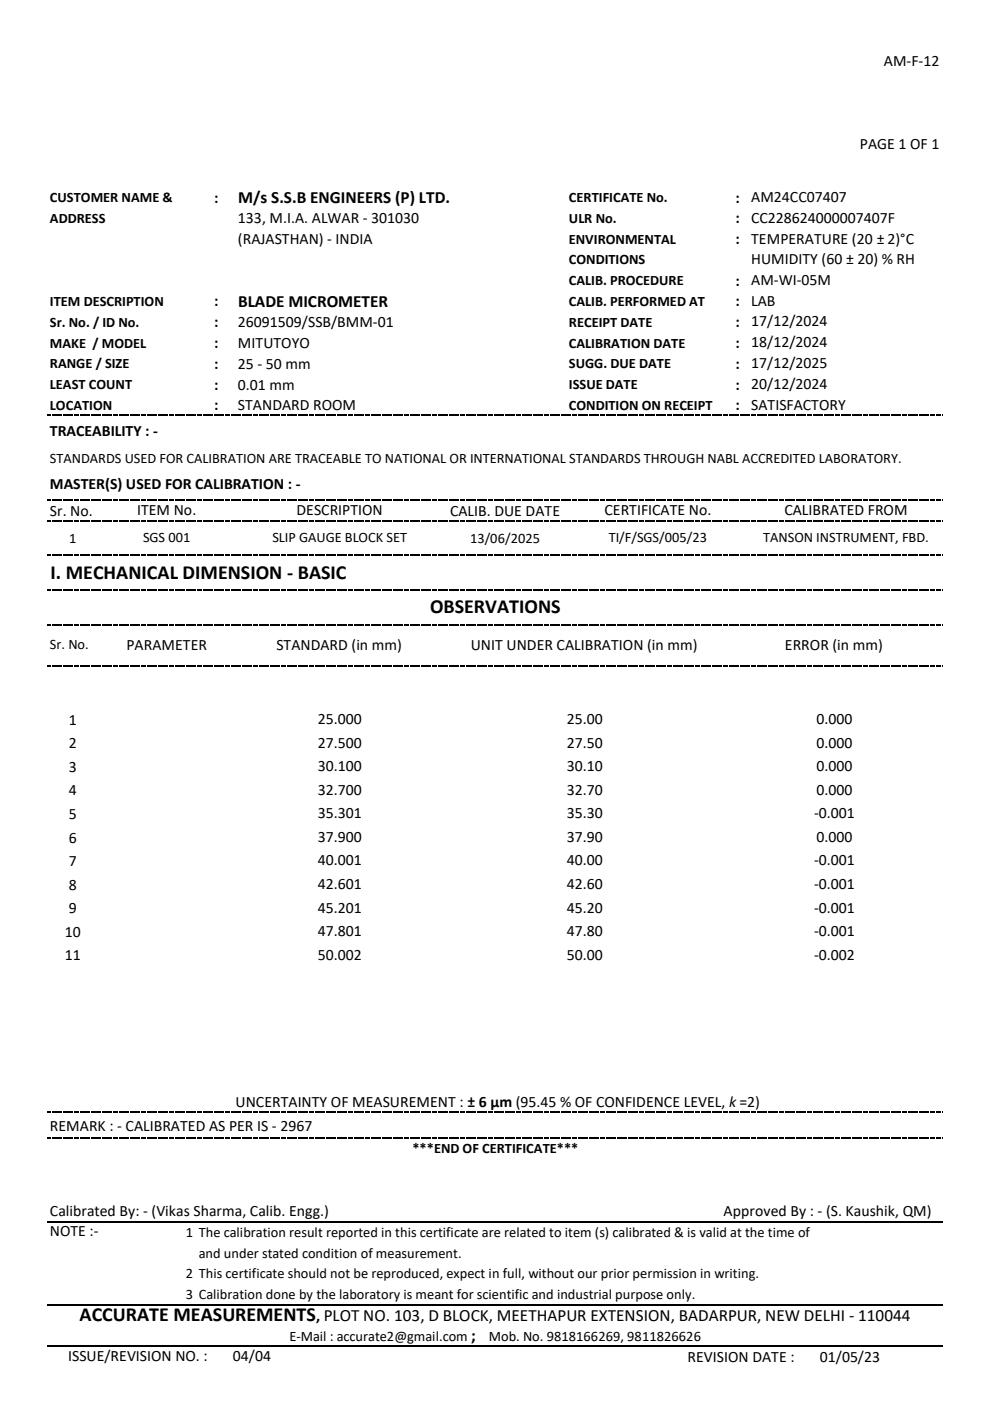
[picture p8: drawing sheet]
<svg xmlns="http://www.w3.org/2000/svg" width="210mm" height="297mm" viewBox="0 0 210 297" stroke-linecap="round" stroke-linejoin="round" font-family="sans-serif">
<defs><g id="words">
<g font-size="4.2">
<text x="10.7" y="122.6">I. MECHANICAL DIMENSION - BASIC</text>
<text x="91.1" y="129.9">OBSERVATIONS</text>
<text x="16.8" y="280">ACCURATE MEASUREMENTS</text>
</g>
<g font-size="3.6">
<text x="50.5" y="43">M/s S.S.B ENGINEERS (P) LTD.</text>
<text x="50.5" y="65">BLADE MICROMETER</text>
<text x="99.8" y="284.2">;</text>
</g>
<g font-size="3.3">
<text x="187.3" y="13.9">AM-F-12</text>
<text x="182.2" y="31.5">PAGE 1 OF 1</text>
<text x="45.4" y="42.9">:</text>
<text x="50.4" y="47.3">133, M.I.A. ALWAR - 301030</text>
<text x="155.8" y="42.9">:</text>
<text x="155.8" y="47.3">:</text>
<text x="159.2" y="42.8">AM24CC07407</text>
<text x="159.2" y="47.2">CC228624000007407F</text>
<text x="50.4" y="51.7">(RAJASTHAN) - INDIA</text>
<text x="155.8" y="51.7">:</text>
<text x="159.2" y="51.7">TEMPERATURE (20 ± 2)°C</text>
<text x="159.2" y="56">HUMIDITY (60 ± 20) % RH</text>
<text x="45.4" y="64.9">:</text>
<text x="155.8" y="60.5">:</text>
<text x="155.8" y="64.9">:</text>
<text x="159.2" y="60.4">AM-WI-05M</text>
<text x="159.2" y="64.8">LAB</text>
<text x="45.4" y="69.3">:</text>
<text x="50.4" y="69.3">26091509/SSB/BMM-01</text>
<text x="155.8" y="69.3">:</text>
<text x="159.2" y="69.2">17/12/2024</text>
<text x="45.4" y="73.8">:</text>
<text x="50.4" y="73.8">MITUTOYO</text>
<text x="155.8" y="73.8">:</text>
<text x="159.2" y="73.6">18/12/2024</text>
<text x="159.2" y="78">17/12/2025</text>
<text x="45.4" y="78.2">:</text>
<text x="45.4" y="82.6">:</text>
<text x="50.4" y="78.2">25 - 50 mm</text>
<text x="50.4" y="82.6">0.01 mm</text>
<text x="155.8" y="78.2">:</text>
<text x="155.8" y="82.6">:</text>
<text x="159.2" y="82.4">20/12/2024</text>
<text x="45.4" y="87">:</text>
<text x="50.4" y="87">STANDARD ROOM</text>
<text x="155.8" y="87">:</text>
<text x="159.2" y="86.8">SATISFACTORY</text>
<text x="10.6" y="92.4">TRACEABILITY : -</text>
<text x="10.6" y="103.6">MASTER(S) USED FOR CALIBRATION : -</text>
<text x="10.6" y="109.3">Sr. No.</text>
<text x="29" y="109.2">ITEM No.</text>
<text x="62.8" y="109.2">DESCRIPTION</text>
<text x="95.4" y="109.3">CALIB. DUE DATE</text>
<text x="128.1" y="109.2">CERTIFICATE No.</text>
<text x="166.2" y="109.2">CALIBRATED FROM</text>
<text x="26.8" y="137.7">PARAMETER</text>
<text x="58.6" y="137.8">STANDARD (in mm)</text>
<text x="99.8" y="137.8">UNIT UNDER CALIBRATION (in mm)</text>
<text x="166.3" y="137.8">ERROR (in mm)</text>
<text x="14.6" y="153.6">1</text>
<text x="67.3" y="153.4">25.000</text>
<text x="120.1" y="153.4">25.00</text>
<text x="173" y="153.4">0.000</text>
<text x="14.6" y="158.6">2</text>
<text x="67.3" y="158.4">27.500</text>
<text x="120.1" y="158.4">27.50</text>
<text x="173" y="158.4">0.000</text>
<text x="14.6" y="163.6">3</text>
<text x="67.3" y="163.4">30.100</text>
<text x="120.1" y="163.4">30.10</text>
<text x="173" y="163.4">0.000</text>
<text x="14.6" y="168.6">4</text>
<text x="14.6" y="173.6">5</text>
<text x="67.3" y="173.4">35.301</text>
<text x="67.3" y="168.4">32.700</text>
<text x="120.1" y="173.4">35.30</text>
<text x="120.1" y="168.4">32.70</text>
<text x="172.5" y="173.4">-0.001</text>
<text x="173" y="168.4">0.000</text>
<text x="14.6" y="178.6">6</text>
<text x="67.3" y="178.4">37.900</text>
<text x="120.1" y="178.4">37.90</text>
<text x="173" y="178.4">0.000</text>
<text x="14.6" y="183.6">7</text>
<text x="67.3" y="183.4">40.001</text>
<text x="120.1" y="183.4">40.00</text>
<text x="172.5" y="183.4">-0.001</text>
<text x="14.6" y="188.6">8</text>
<text x="67.3" y="188.4">42.601</text>
<text x="120.1" y="188.4">42.60</text>
<text x="172.5" y="188.4">-0.001</text>
<text x="14.6" y="193.6">9</text>
<text x="67.3" y="193.4">45.201</text>
<text x="120.1" y="193.4">45.20</text>
<text x="172.5" y="193.4">-0.001</text>
<text x="13.7" y="198.6">10</text>
<text x="13.7" y="203.6">11</text>
<text x="67.3" y="203.4">50.002</text>
<text x="67.3" y="198.4">47.801</text>
<text x="120.1" y="203.4">50.00</text>
<text x="120.1" y="198.4">47.80</text>
<text x="172.5" y="203.4">-0.002</text>
<text x="172.5" y="198.4">-0.001</text>
<text x="10.6" y="239.6">REMARK : - CALIBRATED AS PER IS - 2967</text>
<text x="49.9" y="234.6">UNCERTAINTY OF MEASUREMENT : ± 6 µm (95.45 % OF CONFIDENCE LEVEL, k =2)</text>
<text x="10.6" y="257.6">Calibrated By: - (Vikas Sharma, Calib. Engg.)</text>
<text x="153.3" y="257.8">Approved By : - (S. Kaushik, QM)</text>
<text x="10.6" y="262">NOTE :-</text>
<text x="67" y="280">, PLOT NO. 103, D BLOCK, MEETHAPUR EXTENSION, BADARPUR, NEW DELHI - 110044</text>
<text x="14.4" y="288.5">ISSUE/REVISION NO. :</text>
<text x="49.3" y="288.5">04/04</text>
<text x="145.7" y="288.6">REVISION DATE :</text>
<text x="173.7" y="288.6">01/05/23</text>
</g>
<g font-size="3">
<text x="10.6" y="42.8">CUSTOMER NAME &amp;</text>
<text x="10.6" y="47.2">ADDRESS</text>
<text x="120.5" y="42.8">CERTIFICATE No.</text>
<text x="120.5" y="47.2">ULR No.</text>
<text x="120.5" y="51.7">ENVIRONMENTAL</text>
<text x="120.5" y="56.1">CONDITIONS</text>
<text x="10.6" y="64.9">ITEM DESCRIPTION</text>
<text x="120.5" y="60.5">CALIB. PROCEDURE</text>
<text x="120.5" y="64.9">CALIB. PERFORMED AT</text>
<text x="10.6" y="69.3">Sr. No. / ID No.</text>
<text x="120.5" y="69.3">RECEIPT DATE</text>
<text x="10.6" y="73.7">MAKE / MODEL</text>
<text x="120.5" y="73.7">CALIBRATION DATE</text>
<text x="10.6" y="78.1">RANGE / SIZE</text>
<text x="10.6" y="82.5">LEAST COUNT</text>
<text x="120.5" y="78.1">SUGG. DUE DATE</text>
<text x="120.5" y="82.5">ISSUE DATE</text>
<text x="10.6" y="86.9">LOCATION</text>
<text x="120.5" y="86.9">CONDITION ON RECEIPT</text>
<text x="10.6" y="98.1">STANDARDS USED FOR CALIBRATION ARE TRACEABLE TO NATIONAL OR INTERNATIONAL STANDARDS THROUGH NABL ACCREDITED LABORATORY.</text>
<text x="14.6" y="115.1">1</text>
<text x="30.3" y="114.9">SGS 001</text>
<text x="57.7" y="114.9">SLIP GAUGE BLOCK SET</text>
<text x="99.6" y="115.1">13/06/2025</text>
<text x="129" y="114.9">TI/F/SGS/005/23</text>
<text x="161.7" y="114.9">TANSON INSTRUMENT, FBD.</text>
<text x="10.6" y="137.6">Sr. No.</text>
<text x="87.4" y="244.3">***END OF CERTIFICATE***</text>
<text x="39.4" y="262.1">1 The calibration result reported in this certificate are related to item (s) calibrated &amp; is valid at the time of</text>
<text x="42.1" y="266.5">and under stated condition of measurement.</text>
<text x="39.4" y="270.9">2 This certificate should not be reproduced, expect in full, without our prior permission in writing.</text>
<text x="39.4" y="275.3">3 Calibration done by the laboratory is meant for scientific and industrial purpose only.</text>
<text x="61.3" y="284.2">E-Mail : accurate2@gmail.com</text>
<text x="103.6" y="284.2">Mob. No. 9818166269, 9811826626</text>
</g>
</g></defs>
<g fill="#000">
<path d="M10 87.9h.7v.3h-.7z" fill-rule="evenodd"/>
<path d="M11 87.9h.9v.3h-.9z" fill-rule="evenodd"/>
<path d="M12.2 87.9h.9v.3h-.9z" fill-rule="evenodd"/>
<path d="M13.4 87.9h.9v.3h-.9z" fill-rule="evenodd"/>
<path d="M14.6 87.9h.9v.3h-.9z" fill-rule="evenodd"/>
<path d="M15.7 87.9h.9v.3h-.9z" fill-rule="evenodd"/>
<path d="M16.9 87.9h.9v.3h-.9z" fill-rule="evenodd"/>
<path d="M18.1 87.9h.9v.3h-.9z" fill-rule="evenodd"/>
<path d="M19.3 87.9h.9v.3h-.9z" fill-rule="evenodd"/>
<path d="M20.5 87.9h.9v.3h-.9z" fill-rule="evenodd"/>
<path d="M21.7 87.9h.9v.3h-.9z" fill-rule="evenodd"/>
<path d="M22.9 87.9h.8v.3h-.8z" fill-rule="evenodd"/>
<path d="M24 87.9h.9v.3h-.9z" fill-rule="evenodd"/>
<path d="M25.2 87.9h.9v.3h-.9z" fill-rule="evenodd"/>
<path d="M26.4 87.9h.9v.3h-.9z" fill-rule="evenodd"/>
<path d="M27.6 87.9h.9v.3h-.9z" fill-rule="evenodd"/>
<path d="M28.8 87.9h.9v.3h-.9z" fill-rule="evenodd"/>
<path d="M30 87.9h.9v.3h-.9z" fill-rule="evenodd"/>
<path d="M31.2 87.9h.8v.3h-.8z" fill-rule="evenodd"/>
<path d="M32.3 87.9h.9v.3h-.9z" fill-rule="evenodd"/>
<path d="M33.5 87.9h.9v.3h-.9z" fill-rule="evenodd"/>
<path d="M34.7 87.9h.9v.3h-.9z" fill-rule="evenodd"/>
<path d="M35.9 87.9h.9v.3h-.9z" fill-rule="evenodd"/>
<path d="M37.1 87.9h.9v.3h-.9z" fill-rule="evenodd"/>
<path d="M38.3 87.9h.9v.3h-.9z" fill-rule="evenodd"/>
<path d="M39.5 87.9h.9v.3h-.9z" fill-rule="evenodd"/>
<path d="M40.6 87.9h.9v.3h-.9z" fill-rule="evenodd"/>
<path d="M41.8 87.9h.9v.3h-.9z" fill-rule="evenodd"/>
<path d="M43 87.9h.9v.3h-.9z" fill-rule="evenodd"/>
<path d="M44.2 87.9h.9v.3h-.9z" fill-rule="evenodd"/>
<path d="M45.4 87.9h.9v.3h-.9z" fill-rule="evenodd"/>
<path d="M46.6 87.9h.9v.3h-.9z" fill-rule="evenodd"/>
<path d="M47.8 87.9h.8v.3h-.8z" fill-rule="evenodd"/>
<path d="M48.9 87.9h.9v.3h-.9z" fill-rule="evenodd"/>
<path d="M50.1 87.9h.9v.3h-.9z" fill-rule="evenodd"/>
<path d="M51.3 87.9h.9v.3h-.9z" fill-rule="evenodd"/>
<path d="M52.5 87.9h.9v.3h-.9z" fill-rule="evenodd"/>
<path d="M53.7 87.9h.9v.3h-.9z" fill-rule="evenodd"/>
<path d="M54.9 87.9h.9v.3h-.9z" fill-rule="evenodd"/>
<path d="M56.1 87.9h.8v.3h-.8z" fill-rule="evenodd"/>
<path d="M57.2 87.9h.9v.3h-.9z" fill-rule="evenodd"/>
<path d="M58.4 87.9h.9v.3h-.9z" fill-rule="evenodd"/>
<path d="M59.6 87.9h.9v.3h-.9z" fill-rule="evenodd"/>
<path d="M60.8 87.9h.9v.3h-.9z" fill-rule="evenodd"/>
<path d="M62 87.9h.9v.3h-.9z" fill-rule="evenodd"/>
<path d="M63.2 87.9h.9v.3h-.9z" fill-rule="evenodd"/>
<path d="M64.4 87.9h.8v.3h-.8z" fill-rule="evenodd"/>
<path d="M65.5 87.9h.9v.3h-.9z" fill-rule="evenodd"/>
<path d="M66.7 87.9h.9v.3h-.9z" fill-rule="evenodd"/>
<path d="M67.9 87.9h.9v.3h-.9z" fill-rule="evenodd"/>
<path d="M69.1 87.9h.9v.3h-.9z" fill-rule="evenodd"/>
<path d="M70.3 87.9h.9v.3h-.9z" fill-rule="evenodd"/>
<path d="M71.5 87.9h.9v.3h-.9z" fill-rule="evenodd"/>
<path d="M72.7 87.9h.8v.3h-.8z" fill-rule="evenodd"/>
<path d="M73.8 87.9h.9v.3h-.9z" fill-rule="evenodd"/>
<path d="M75 87.9h.9v.3h-.9z" fill-rule="evenodd"/>
<path d="M76.2 87.9h.9v.3h-.9z" fill-rule="evenodd"/>
<path d="M77.4 87.9h.9v.3h-.9z" fill-rule="evenodd"/>
<path d="M78.6 87.9h.9v.3h-.9z" fill-rule="evenodd"/>
<path d="M79.8 87.9h.9v.3h-.9z" fill-rule="evenodd"/>
<path d="M81 87.9h.8v.3h-.8z" fill-rule="evenodd"/>
<path d="M82.1 87.9h.9v.3h-.9z" fill-rule="evenodd"/>
<path d="M83.3 87.9h.9v.3h-.9z" fill-rule="evenodd"/>
<path d="M84.5 87.9h.9v.3h-.9z" fill-rule="evenodd"/>
<path d="M85.7 87.9h.9v.3h-.9z" fill-rule="evenodd"/>
<path d="M86.9 87.9h.9v.3h-.9z" fill-rule="evenodd"/>
<path d="M88.1 87.9h.9v.3h-.9z" fill-rule="evenodd"/>
<path d="M89.3 87.9h.8v.3h-.8z" fill-rule="evenodd"/>
<path d="M90.4 87.9h.9v.3h-.9z" fill-rule="evenodd"/>
<path d="M91.6 87.9h.9v.3h-.9z" fill-rule="evenodd"/>
<path d="M92.8 87.9h.9v.3h-.9z" fill-rule="evenodd"/>
<path d="M94 87.9h.9v.3h-.9z" fill-rule="evenodd"/>
<path d="M95.2 87.9h.9v.3h-.9z" fill-rule="evenodd"/>
<path d="M96.4 87.9h.9v.3h-.9z" fill-rule="evenodd"/>
<path d="M97.6 87.9h.8v.3h-.8z" fill-rule="evenodd"/>
<path d="M98.7 87.9h.9v.3h-.9z" fill-rule="evenodd"/>
<path d="M99.9 87.9h.9v.3h-.9z" fill-rule="evenodd"/>
<path d="M101.1 87.9h.9v.3h-.9z" fill-rule="evenodd"/>
<path d="M102.3 87.9h.9v.3h-.9z" fill-rule="evenodd"/>
<path d="M103.5 87.9h.9v.3h-.9z" fill-rule="evenodd"/>
<path d="M104.7 87.9h.9v.3h-.9z" fill-rule="evenodd"/>
<path d="M105.9 87.9h.8v.3h-.8z" fill-rule="evenodd"/>
<path d="M107 87.9h.9v.3h-.9z" fill-rule="evenodd"/>
<path d="M108.2 87.9h.9v.3h-.9z" fill-rule="evenodd"/>
<path d="M109.4 87.9h.9v.3h-.9z" fill-rule="evenodd"/>
<path d="M110.6 87.9h.9v.3h-.9z" fill-rule="evenodd"/>
<path d="M111.8 87.9h.9v.3h-.9z" fill-rule="evenodd"/>
<path d="M113 87.9h.9v.3h-.9z" fill-rule="evenodd"/>
<path d="M114.2 87.9h.8v.3h-.8z" fill-rule="evenodd"/>
<path d="M115.3 87.9h.9v.3h-.9z" fill-rule="evenodd"/>
<path d="M116.5 87.9h.9v.3h-.9z" fill-rule="evenodd"/>
<path d="M117.7 87.9h.9v.3h-.9z" fill-rule="evenodd"/>
<path d="M118.9 87.9h.9v.3h-.9z" fill-rule="evenodd"/>
<path d="M120.1 87.9h.9v.3h-.9z" fill-rule="evenodd"/>
<path d="M121.3 87.9h.9v.3h-.9z" fill-rule="evenodd"/>
<path d="M122.5 87.9h.8v.3h-.8z" fill-rule="evenodd"/>
<path d="M123.6 87.9h.9v.3h-.9z" fill-rule="evenodd"/>
<path d="M124.8 87.9h.9v.3h-.9z" fill-rule="evenodd"/>
<path d="M126 87.9h.9v.3h-.9z" fill-rule="evenodd"/>
<path d="M127.2 87.9h.9v.3h-.9z" fill-rule="evenodd"/>
<path d="M128.4 87.9h.9v.3h-.9z" fill-rule="evenodd"/>
<path d="M129.6 87.9h.9v.3h-.9z" fill-rule="evenodd"/>
<path d="M130.8 87.9h.8v.3h-.8z" fill-rule="evenodd"/>
<path d="M131.9 87.9h.9v.3h-.9z" fill-rule="evenodd"/>
<path d="M133.1 87.9h.9v.3h-.9z" fill-rule="evenodd"/>
<path d="M134.3 87.9h.9v.3h-.9z" fill-rule="evenodd"/>
<path d="M135.5 87.9h.9v.3h-.9z" fill-rule="evenodd"/>
<path d="M136.7 87.9h.9v.3h-.9z" fill-rule="evenodd"/>
<path d="M137.9 87.9h.9v.3h-.9z" fill-rule="evenodd"/>
<path d="M139 87.9h.9v.3h-.9z" fill-rule="evenodd"/>
<path d="M140.2 87.9h.9v.3h-.9z" fill-rule="evenodd"/>
<path d="M141.4 87.9h.9v.3h-.9z" fill-rule="evenodd"/>
<path d="M142.6 87.9h.9v.3h-.9z" fill-rule="evenodd"/>
<path d="M143.8 87.9h.9v.3h-.9z" fill-rule="evenodd"/>
<path d="M145 87.9h.9v.3h-.9z" fill-rule="evenodd"/>
<path d="M146.2 87.9h.9v.3h-.9z" fill-rule="evenodd"/>
<path d="M147.4 87.9h.8v.3h-.8z" fill-rule="evenodd"/>
<path d="M148.5 87.9h.9v.3h-.9z" fill-rule="evenodd"/>
<path d="M149.7 87.9h.9v.3h-.9z" fill-rule="evenodd"/>
<path d="M150.9 87.9h.9v.3h-.9z" fill-rule="evenodd"/>
<path d="M152.1 87.9h.9v.3h-.9z" fill-rule="evenodd"/>
<path d="M153.3 87.9h.9v.3h-.9z" fill-rule="evenodd"/>
<path d="M154.5 87.9h.9v.3h-.9z" fill-rule="evenodd"/>
<path d="M155.7 87.9h.8v.3h-.8z" fill-rule="evenodd"/>
<path d="M156.8 87.9h.9v.3h-.9z" fill-rule="evenodd"/>
<path d="M158 87.9h.9v.3h-.9z" fill-rule="evenodd"/>
<path d="M159.2 87.9h.9v.3h-.9z" fill-rule="evenodd"/>
<path d="M160.4 87.9h.9v.3h-.9z" fill-rule="evenodd"/>
<path d="M161.6 87.9h.9v.3h-.9z" fill-rule="evenodd"/>
<path d="M162.8 87.9h.9v.3h-.9z" fill-rule="evenodd"/>
<path d="M163.9 87.9h.9v.3h-.9z" fill-rule="evenodd"/>
<path d="M165.1 87.9h.9v.3h-.9z" fill-rule="evenodd"/>
<path d="M166.3 87.9h.9v.3h-.9z" fill-rule="evenodd"/>
<path d="M167.5 87.9h.9v.3h-.9z" fill-rule="evenodd"/>
<path d="M168.7 87.9h.9v.3h-.9z" fill-rule="evenodd"/>
<path d="M169.9 87.9h.9v.3h-.9z" fill-rule="evenodd"/>
<path d="M171.1 87.9h.9v.3h-.9z" fill-rule="evenodd"/>
<path d="M172.2 87.9h.9v.3h-.9z" fill-rule="evenodd"/>
<path d="M173.4 87.9h.9v.3h-.9z" fill-rule="evenodd"/>
<path d="M174.6 87.9h.9v.3h-.9z" fill-rule="evenodd"/>
<path d="M175.8 87.9h.9v.3h-.9z" fill-rule="evenodd"/>
<path d="M177 87.9h.9v.3h-.9z" fill-rule="evenodd"/>
<path d="M178.2 87.9h.9v.3h-.9z" fill-rule="evenodd"/>
<path d="M179.4 87.9h.8v.3h-.8z" fill-rule="evenodd"/>
<path d="M180.5 87.9h.9v.3h-.9z" fill-rule="evenodd"/>
<path d="M181.7 87.9h.9v.3h-.9z" fill-rule="evenodd"/>
<path d="M182.9 87.9h.9v.3h-.9z" fill-rule="evenodd"/>
<path d="M184.1 87.9h.9v.3h-.9z" fill-rule="evenodd"/>
<path d="M185.3 87.9h.9v.3h-.9z" fill-rule="evenodd"/>
<path d="M186.5 87.9h.9v.3h-.9z" fill-rule="evenodd"/>
<path d="M187.7 87.9h.9v.3h-.9z" fill-rule="evenodd"/>
<path d="M188.8 87.9h.9v.3h-.9z" fill-rule="evenodd"/>
<path d="M190 87.9h.9v.3h-.9z" fill-rule="evenodd"/>
<path d="M191.2 87.9h.9v.3h-.9z" fill-rule="evenodd"/>
<path d="M192.4 87.9h.9v.3h-.9z" fill-rule="evenodd"/>
<path d="M193.6 87.9h.9v.3h-.9z" fill-rule="evenodd"/>
<path d="M194.8 87.9h.9v.3h-.9z" fill-rule="evenodd"/>
<path d="M196 87.9h.8v.3h-.8z" fill-rule="evenodd"/>
<path d="M197.1 87.9h.9v.3h-.9z" fill-rule="evenodd"/>
<path d="M198.3 87.9h.9v.3h-.9z" fill-rule="evenodd"/>
<path d="M199.5 87.9h.2v.3h-.2z" fill-rule="evenodd"/>
<path d="M10 105.9h.7v.2h-.7z" fill-rule="evenodd"/>
<path d="M10 110.3h.7v.2h-.7z" fill-rule="evenodd"/>
<path d="M10 117.6h.7v.3h-.7z" fill-rule="evenodd"/>
<path d="M11 105.9h.9v.2h-.9z" fill-rule="evenodd"/>
<path d="M11 110.3h.9v.2h-.9z" fill-rule="evenodd"/>
<path d="M11 117.6h.9v.3h-.9z" fill-rule="evenodd"/>
<path d="M12.2 105.9h.9v.2h-.9z" fill-rule="evenodd"/>
<path d="M12.2 110.3h.9v.2h-.9z" fill-rule="evenodd"/>
<path d="M12.2 117.6h.9v.3h-.9z" fill-rule="evenodd"/>
<path d="M13.4 105.9h.9v.2h-.9z" fill-rule="evenodd"/>
<path d="M13.4 110.3h.9v.2h-.9z" fill-rule="evenodd"/>
<path d="M13.4 117.6h.9v.3h-.9z" fill-rule="evenodd"/>
<path d="M14.6 105.9h.9v.2h-.9z" fill-rule="evenodd"/>
<path d="M14.6 110.3h.9v.2h-.9z" fill-rule="evenodd"/>
<path d="M14.6 117.6h.9v.3h-.9z" fill-rule="evenodd"/>
<path d="M15.7 105.9h.9v.2h-.9z" fill-rule="evenodd"/>
<path d="M15.7 110.3h.9v.2h-.9z" fill-rule="evenodd"/>
<path d="M15.7 117.6h.9v.3h-.9z" fill-rule="evenodd"/>
<path d="M16.9 105.9h.9v.2h-.9z" fill-rule="evenodd"/>
<path d="M16.9 110.3h.9v.2h-.9z" fill-rule="evenodd"/>
<path d="M16.9 117.6h.9v.3h-.9z" fill-rule="evenodd"/>
<path d="M18.1 105.9h.9v.2h-.9z" fill-rule="evenodd"/>
<path d="M18.1 110.3h.9v.2h-.9z" fill-rule="evenodd"/>
<path d="M18.1 117.6h.9v.3h-.9z" fill-rule="evenodd"/>
<path d="M19.3 105.9h.9v.2h-.9z" fill-rule="evenodd"/>
<path d="M19.3 110.3h.9v.2h-.9z" fill-rule="evenodd"/>
<path d="M19.3 117.6h.9v.3h-.9z" fill-rule="evenodd"/>
<path d="M20.5 105.9h.9v.2h-.9z" fill-rule="evenodd"/>
<path d="M20.5 110.3h.9v.2h-.9z" fill-rule="evenodd"/>
<path d="M20.5 117.6h.9v.3h-.9z" fill-rule="evenodd"/>
<path d="M21.7 105.9h.9v.2h-.9z" fill-rule="evenodd"/>
<path d="M21.7 110.3h.9v.2h-.9z" fill-rule="evenodd"/>
<path d="M21.7 117.6h.9v.3h-.9z" fill-rule="evenodd"/>
<path d="M22.9 105.9h.8v.2h-.8z" fill-rule="evenodd"/>
<path d="M22.9 110.3h.8v.2h-.8z" fill-rule="evenodd"/>
<path d="M22.9 117.6h.8v.3h-.8z" fill-rule="evenodd"/>
<path d="M24 105.9h.9v.2h-.9z" fill-rule="evenodd"/>
<path d="M24 110.3h.9v.2h-.9z" fill-rule="evenodd"/>
<path d="M24 117.6h.9v.3h-.9z" fill-rule="evenodd"/>
<path d="M25.2 105.9h.9v.2h-.9z" fill-rule="evenodd"/>
<path d="M25.2 110.3h.9v.2h-.9z" fill-rule="evenodd"/>
<path d="M25.2 117.6h.9v.3h-.9z" fill-rule="evenodd"/>
<path d="M26.4 105.9h.9v.2h-.9z" fill-rule="evenodd"/>
<path d="M26.4 110.3h.9v.2h-.9z" fill-rule="evenodd"/>
<path d="M26.4 117.6h.9v.3h-.9z" fill-rule="evenodd"/>
<path d="M27.6 105.9h.9v.2h-.9z" fill-rule="evenodd"/>
<path d="M27.6 110.3h.9v.2h-.9z" fill-rule="evenodd"/>
<path d="M27.6 117.6h.9v.3h-.9z" fill-rule="evenodd"/>
<path d="M28.8 105.9h.9v.2h-.9z" fill-rule="evenodd"/>
<path d="M28.8 110.3h.9v.2h-.9z" fill-rule="evenodd"/>
<path d="M28.8 117.6h.9v.3h-.9z" fill-rule="evenodd"/>
<path d="M30 105.9h.9v.2h-.9z" fill-rule="evenodd"/>
<path d="M30 110.3h.9v.2h-.9z" fill-rule="evenodd"/>
<path d="M30 117.6h.9v.3h-.9z" fill-rule="evenodd"/>
<path d="M31.2 105.9h.8v.2h-.8z" fill-rule="evenodd"/>
<path d="M31.2 110.3h.8v.2h-.8z" fill-rule="evenodd"/>
<path d="M31.2 117.6h.8v.3h-.8z" fill-rule="evenodd"/>
<path d="M32.3 105.9h.9v.2h-.9z" fill-rule="evenodd"/>
<path d="M32.3 110.3h.9v.2h-.9z" fill-rule="evenodd"/>
<path d="M32.3 117.6h.9v.3h-.9z" fill-rule="evenodd"/>
<path d="M33.5 105.9h.9v.2h-.9z" fill-rule="evenodd"/>
<path d="M33.5 110.3h.9v.2h-.9z" fill-rule="evenodd"/>
<path d="M33.5 117.6h.9v.3h-.9z" fill-rule="evenodd"/>
<path d="M34.7 105.9h.9v.2h-.9z" fill-rule="evenodd"/>
<path d="M34.7 110.3h.9v.2h-.9z" fill-rule="evenodd"/>
<path d="M34.7 117.6h.9v.3h-.9z" fill-rule="evenodd"/>
<path d="M35.9 105.9h.9v.2h-.9z" fill-rule="evenodd"/>
<path d="M35.9 110.3h.9v.2h-.9z" fill-rule="evenodd"/>
<path d="M35.9 117.6h.9v.3h-.9z" fill-rule="evenodd"/>
<path d="M37.1 105.9h.9v.2h-.9z" fill-rule="evenodd"/>
<path d="M37.1 110.3h.9v.2h-.9z" fill-rule="evenodd"/>
<path d="M37.1 117.6h.9v.3h-.9z" fill-rule="evenodd"/>
<path d="M38.3 105.9h.9v.2h-.9z" fill-rule="evenodd"/>
<path d="M38.3 110.3h.9v.2h-.9z" fill-rule="evenodd"/>
<path d="M38.3 117.6h.9v.3h-.9z" fill-rule="evenodd"/>
<path d="M39.5 105.9h.9v.2h-.9z" fill-rule="evenodd"/>
<path d="M39.5 110.3h.9v.2h-.9z" fill-rule="evenodd"/>
<path d="M39.5 117.6h.9v.3h-.9z" fill-rule="evenodd"/>
<path d="M40.6 105.9h.9v.2h-.9z" fill-rule="evenodd"/>
<path d="M40.6 110.3h.9v.2h-.9z" fill-rule="evenodd"/>
<path d="M40.6 117.6h.9v.3h-.9z" fill-rule="evenodd"/>
<path d="M41.8 105.9h.9v.2h-.9z" fill-rule="evenodd"/>
<path d="M41.8 110.3h.9v.2h-.9z" fill-rule="evenodd"/>
<path d="M41.8 117.6h.9v.3h-.9z" fill-rule="evenodd"/>
<path d="M43 105.9h.9v.2h-.9z" fill-rule="evenodd"/>
<path d="M43 110.3h.9v.2h-.9z" fill-rule="evenodd"/>
<path d="M43 117.6h.9v.3h-.9z" fill-rule="evenodd"/>
<path d="M44.2 105.9h.9v.2h-.9z" fill-rule="evenodd"/>
<path d="M44.2 110.3h.9v.2h-.9z" fill-rule="evenodd"/>
<path d="M44.2 117.6h.9v.3h-.9z" fill-rule="evenodd"/>
<path d="M45.4 105.9h.9v.2h-.9z" fill-rule="evenodd"/>
<path d="M45.4 110.3h.9v.2h-.9z" fill-rule="evenodd"/>
<path d="M45.4 117.6h.9v.3h-.9z" fill-rule="evenodd"/>
<path d="M46.6 105.9h.9v.2h-.9z" fill-rule="evenodd"/>
<path d="M46.6 110.3h.9v.2h-.9z" fill-rule="evenodd"/>
<path d="M46.6 117.6h.9v.3h-.9z" fill-rule="evenodd"/>
<path d="M47.8 105.9h.8v.2h-.8z" fill-rule="evenodd"/>
<path d="M47.8 110.3h.8v.2h-.8z" fill-rule="evenodd"/>
<path d="M47.8 117.6h.8v.3h-.8z" fill-rule="evenodd"/>
<path d="M48.9 105.9h.9v.2h-.9z" fill-rule="evenodd"/>
<path d="M48.9 110.3h.9v.2h-.9z" fill-rule="evenodd"/>
<path d="M48.9 117.6h.9v.3h-.9z" fill-rule="evenodd"/>
<path d="M50.1 105.9h.9v.2h-.9z" fill-rule="evenodd"/>
<path d="M50.1 110.3h.9v.2h-.9z" fill-rule="evenodd"/>
<path d="M50.1 117.6h.9v.3h-.9z" fill-rule="evenodd"/>
<path d="M51.3 105.9h.9v.2h-.9z" fill-rule="evenodd"/>
<path d="M51.3 110.3h.9v.2h-.9z" fill-rule="evenodd"/>
<path d="M51.3 117.6h.9v.3h-.9z" fill-rule="evenodd"/>
<path d="M52.5 105.9h.9v.2h-.9z" fill-rule="evenodd"/>
<path d="M52.5 110.3h.9v.2h-.9z" fill-rule="evenodd"/>
<path d="M52.5 117.6h.9v.3h-.9z" fill-rule="evenodd"/>
<path d="M53.7 105.9h.9v.2h-.9z" fill-rule="evenodd"/>
<path d="M53.7 110.3h.9v.2h-.9z" fill-rule="evenodd"/>
<path d="M53.7 117.6h.9v.3h-.9z" fill-rule="evenodd"/>
<path d="M54.9 105.9h.9v.2h-.9z" fill-rule="evenodd"/>
<path d="M54.9 110.3h.9v.2h-.9z" fill-rule="evenodd"/>
<path d="M54.9 117.6h.9v.3h-.9z" fill-rule="evenodd"/>
<path d="M56.1 105.9h.8v.2h-.8z" fill-rule="evenodd"/>
<path d="M56.1 110.3h.8v.2h-.8z" fill-rule="evenodd"/>
<path d="M56.1 117.6h.8v.3h-.8z" fill-rule="evenodd"/>
<path d="M57.2 105.9h.9v.2h-.9z" fill-rule="evenodd"/>
<path d="M57.2 110.3h.9v.2h-.9z" fill-rule="evenodd"/>
<path d="M57.2 117.6h.9v.3h-.9z" fill-rule="evenodd"/>
<path d="M58.4 105.9h.9v.2h-.9z" fill-rule="evenodd"/>
<path d="M58.4 110.3h.9v.2h-.9z" fill-rule="evenodd"/>
<path d="M58.4 117.6h.9v.3h-.9z" fill-rule="evenodd"/>
<path d="M59.6 105.9h.9v.2h-.9z" fill-rule="evenodd"/>
<path d="M59.6 110.3h.9v.2h-.9z" fill-rule="evenodd"/>
<path d="M59.6 117.6h.9v.3h-.9z" fill-rule="evenodd"/>
<path d="M60.8 105.9h.9v.2h-.9z" fill-rule="evenodd"/>
<path d="M60.8 110.3h.9v.2h-.9z" fill-rule="evenodd"/>
<path d="M60.8 117.6h.9v.3h-.9z" fill-rule="evenodd"/>
<path d="M62 105.9h.9v.2h-.9z" fill-rule="evenodd"/>
<path d="M62 110.3h.9v.2h-.9z" fill-rule="evenodd"/>
<path d="M62 117.6h.9v.3h-.9z" fill-rule="evenodd"/>
<path d="M63.2 105.9h.9v.2h-.9z" fill-rule="evenodd"/>
<path d="M63.2 110.3h.9v.2h-.9z" fill-rule="evenodd"/>
<path d="M63.2 117.6h.9v.3h-.9z" fill-rule="evenodd"/>
<path d="M64.4 105.9h.8v.2h-.8z" fill-rule="evenodd"/>
<path d="M64.4 110.3h.8v.2h-.8z" fill-rule="evenodd"/>
<path d="M64.4 117.6h.8v.3h-.8z" fill-rule="evenodd"/>
<path d="M65.5 105.9h.9v.2h-.9z" fill-rule="evenodd"/>
<path d="M65.5 110.3h.9v.2h-.9z" fill-rule="evenodd"/>
<path d="M65.5 117.6h.9v.3h-.9z" fill-rule="evenodd"/>
<path d="M66.7 105.9h.9v.2h-.9z" fill-rule="evenodd"/>
<path d="M66.7 110.3h.9v.2h-.9z" fill-rule="evenodd"/>
<path d="M66.7 117.6h.9v.3h-.9z" fill-rule="evenodd"/>
<path d="M67.9 105.9h.9v.2h-.9z" fill-rule="evenodd"/>
<path d="M67.9 110.3h.9v.2h-.9z" fill-rule="evenodd"/>
<path d="M67.9 117.6h.9v.3h-.9z" fill-rule="evenodd"/>
<path d="M69.1 105.9h.9v.2h-.9z" fill-rule="evenodd"/>
<path d="M69.1 110.3h.9v.2h-.9z" fill-rule="evenodd"/>
<path d="M69.1 117.6h.9v.3h-.9z" fill-rule="evenodd"/>
<path d="M70.3 105.9h.9v.2h-.9z" fill-rule="evenodd"/>
<path d="M70.3 110.3h.9v.2h-.9z" fill-rule="evenodd"/>
<path d="M70.3 117.6h.9v.3h-.9z" fill-rule="evenodd"/>
<path d="M71.5 105.9h.9v.2h-.9z" fill-rule="evenodd"/>
<path d="M71.5 110.3h.9v.2h-.9z" fill-rule="evenodd"/>
<path d="M71.5 117.6h.9v.3h-.9z" fill-rule="evenodd"/>
<path d="M72.7 105.9h.8v.2h-.8z" fill-rule="evenodd"/>
<path d="M72.7 110.3h.8v.2h-.8z" fill-rule="evenodd"/>
<path d="M72.7 117.6h.8v.3h-.8z" fill-rule="evenodd"/>
<path d="M73.8 105.9h.9v.2h-.9z" fill-rule="evenodd"/>
<path d="M73.8 110.3h.9v.2h-.9z" fill-rule="evenodd"/>
<path d="M73.8 117.6h.9v.3h-.9z" fill-rule="evenodd"/>
<path d="M75 105.9h.9v.2h-.9z" fill-rule="evenodd"/>
<path d="M75 110.3h.9v.2h-.9z" fill-rule="evenodd"/>
<path d="M75 117.6h.9v.3h-.9z" fill-rule="evenodd"/>
<path d="M76.2 105.9h.9v.2h-.9z" fill-rule="evenodd"/>
<path d="M76.2 110.3h.9v.2h-.9z" fill-rule="evenodd"/>
<path d="M76.2 117.6h.9v.3h-.9z" fill-rule="evenodd"/>
<path d="M77.4 105.9h.9v.2h-.9z" fill-rule="evenodd"/>
<path d="M77.4 110.3h.9v.2h-.9z" fill-rule="evenodd"/>
<path d="M77.4 117.6h.9v.3h-.9z" fill-rule="evenodd"/>
<path d="M78.6 105.9h.9v.2h-.9z" fill-rule="evenodd"/>
<path d="M78.6 110.3h.9v.2h-.9z" fill-rule="evenodd"/>
<path d="M78.6 117.6h.9v.3h-.9z" fill-rule="evenodd"/>
<path d="M79.8 105.9h.9v.2h-.9z" fill-rule="evenodd"/>
<path d="M79.8 110.3h.9v.2h-.9z" fill-rule="evenodd"/>
<path d="M79.8 117.6h.9v.3h-.9z" fill-rule="evenodd"/>
<path d="M81 105.9h.8v.2h-.8z" fill-rule="evenodd"/>
<path d="M81 110.3h.8v.2h-.8z" fill-rule="evenodd"/>
<path d="M81 117.6h.8v.3h-.8z" fill-rule="evenodd"/>
<path d="M82.1 105.9h.9v.2h-.9z" fill-rule="evenodd"/>
<path d="M82.1 110.3h.9v.2h-.9z" fill-rule="evenodd"/>
<path d="M82.1 117.6h.9v.3h-.9z" fill-rule="evenodd"/>
<path d="M83.3 105.9h.9v.2h-.9z" fill-rule="evenodd"/>
<path d="M83.3 110.3h.9v.2h-.9z" fill-rule="evenodd"/>
<path d="M83.3 117.6h.9v.3h-.9z" fill-rule="evenodd"/>
<path d="M84.5 105.9h.9v.2h-.9z" fill-rule="evenodd"/>
<path d="M84.5 110.3h.9v.2h-.9z" fill-rule="evenodd"/>
<path d="M84.5 117.6h.9v.3h-.9z" fill-rule="evenodd"/>
<path d="M85.7 105.9h.9v.2h-.9z" fill-rule="evenodd"/>
<path d="M85.7 110.3h.9v.2h-.9z" fill-rule="evenodd"/>
<path d="M85.7 117.6h.9v.3h-.9z" fill-rule="evenodd"/>
<path d="M86.9 105.9h.9v.2h-.9z" fill-rule="evenodd"/>
<path d="M86.9 110.3h.9v.2h-.9z" fill-rule="evenodd"/>
<path d="M86.9 117.6h.9v.3h-.9z" fill-rule="evenodd"/>
<path d="M88.1 105.9h.9v.2h-.9z" fill-rule="evenodd"/>
<path d="M88.1 110.3h.9v.2h-.9z" fill-rule="evenodd"/>
<path d="M88.1 117.6h.9v.3h-.9z" fill-rule="evenodd"/>
<path d="M89.3 105.9h.8v.2h-.8z" fill-rule="evenodd"/>
<path d="M89.3 110.3h.8v.2h-.8z" fill-rule="evenodd"/>
<path d="M89.3 117.6h.8v.3h-.8z" fill-rule="evenodd"/>
<path d="M90.4 105.9h.9v.2h-.9z" fill-rule="evenodd"/>
<path d="M90.4 110.3h.9v.2h-.9z" fill-rule="evenodd"/>
<path d="M90.4 117.6h.9v.3h-.9z" fill-rule="evenodd"/>
<path d="M91.6 105.9h.9v.2h-.9z" fill-rule="evenodd"/>
<path d="M91.6 110.3h.9v.2h-.9z" fill-rule="evenodd"/>
<path d="M91.6 117.6h.9v.3h-.9z" fill-rule="evenodd"/>
<path d="M92.8 105.9h.9v.2h-.9z" fill-rule="evenodd"/>
<path d="M92.8 110.3h.9v.2h-.9z" fill-rule="evenodd"/>
<path d="M92.8 117.6h.9v.3h-.9z" fill-rule="evenodd"/>
<path d="M94 105.9h.9v.2h-.9z" fill-rule="evenodd"/>
<path d="M94 110.3h.9v.2h-.9z" fill-rule="evenodd"/>
<path d="M94 117.6h.9v.3h-.9z" fill-rule="evenodd"/>
<path d="M95.2 105.9h.9v.2h-.9z" fill-rule="evenodd"/>
<path d="M95.2 110.3h.9v.2h-.9z" fill-rule="evenodd"/>
<path d="M95.2 117.6h.9v.3h-.9z" fill-rule="evenodd"/>
<path d="M96.4 105.9h.9v.2h-.9z" fill-rule="evenodd"/>
<path d="M96.4 110.3h.9v.2h-.9z" fill-rule="evenodd"/>
<path d="M96.4 117.6h.9v.3h-.9z" fill-rule="evenodd"/>
<path d="M97.6 105.9h.8v.2h-.8z" fill-rule="evenodd"/>
<path d="M97.6 110.3h.8v.2h-.8z" fill-rule="evenodd"/>
<path d="M97.6 117.6h.8v.3h-.8z" fill-rule="evenodd"/>
<path d="M98.7 105.9h.9v.2h-.9z" fill-rule="evenodd"/>
<path d="M98.7 110.3h.9v.2h-.9z" fill-rule="evenodd"/>
<path d="M98.7 117.6h.9v.3h-.9z" fill-rule="evenodd"/>
<path d="M99.9 105.9h.9v.2h-.9z" fill-rule="evenodd"/>
<path d="M99.9 110.3h.9v.2h-.9z" fill-rule="evenodd"/>
<path d="M99.9 117.6h.9v.3h-.9z" fill-rule="evenodd"/>
<path d="M101.1 105.9h.9v.2h-.9z" fill-rule="evenodd"/>
<path d="M101.1 110.3h.9v.2h-.9z" fill-rule="evenodd"/>
<path d="M101.1 117.6h.9v.3h-.9z" fill-rule="evenodd"/>
<path d="M102.3 105.9h.9v.2h-.9z" fill-rule="evenodd"/>
<path d="M102.3 110.3h.9v.2h-.9z" fill-rule="evenodd"/>
<path d="M102.3 117.6h.9v.3h-.9z" fill-rule="evenodd"/>
<path d="M103.5 105.9h.9v.2h-.9z" fill-rule="evenodd"/>
<path d="M103.5 110.3h.9v.2h-.9z" fill-rule="evenodd"/>
<path d="M103.5 117.6h.9v.3h-.9z" fill-rule="evenodd"/>
<path d="M104.7 105.9h.9v.2h-.9z" fill-rule="evenodd"/>
<path d="M104.7 110.3h.9v.2h-.9z" fill-rule="evenodd"/>
<path d="M104.7 117.6h.9v.3h-.9z" fill-rule="evenodd"/>
<path d="M105.9 105.9h.8v.2h-.8z" fill-rule="evenodd"/>
<path d="M105.9 110.3h.8v.2h-.8z" fill-rule="evenodd"/>
<path d="M105.9 117.6h.8v.3h-.8z" fill-rule="evenodd"/>
<path d="M107 105.9h.9v.2h-.9z" fill-rule="evenodd"/>
<path d="M107 110.3h.9v.2h-.9z" fill-rule="evenodd"/>
<path d="M107 117.6h.9v.3h-.9z" fill-rule="evenodd"/>
<path d="M108.2 105.9h.9v.2h-.9z" fill-rule="evenodd"/>
<path d="M108.2 110.3h.9v.2h-.9z" fill-rule="evenodd"/>
<path d="M108.2 117.6h.9v.3h-.9z" fill-rule="evenodd"/>
<path d="M109.4 105.9h.9v.2h-.9z" fill-rule="evenodd"/>
<path d="M109.4 110.3h.9v.2h-.9z" fill-rule="evenodd"/>
<path d="M109.4 117.6h.9v.3h-.9z" fill-rule="evenodd"/>
<path d="M110.6 105.9h.9v.2h-.9z" fill-rule="evenodd"/>
<path d="M110.6 110.3h.9v.2h-.9z" fill-rule="evenodd"/>
<path d="M110.6 117.6h.9v.3h-.9z" fill-rule="evenodd"/>
<path d="M111.8 105.9h.9v.2h-.9z" fill-rule="evenodd"/>
<path d="M111.8 110.3h.9v.2h-.9z" fill-rule="evenodd"/>
<path d="M111.8 117.6h.9v.3h-.9z" fill-rule="evenodd"/>
<path d="M113 105.9h.9v.2h-.9z" fill-rule="evenodd"/>
<path d="M113 110.3h.9v.2h-.9z" fill-rule="evenodd"/>
<path d="M113 117.6h.9v.3h-.9z" fill-rule="evenodd"/>
<path d="M114.2 105.9h.8v.2h-.8z" fill-rule="evenodd"/>
<path d="M114.2 110.3h.8v.2h-.8z" fill-rule="evenodd"/>
<path d="M114.2 117.6h.8v.3h-.8z" fill-rule="evenodd"/>
<path d="M115.3 105.9h.9v.2h-.9z" fill-rule="evenodd"/>
<path d="M115.3 110.3h.9v.2h-.9z" fill-rule="evenodd"/>
<path d="M115.3 117.6h.9v.3h-.9z" fill-rule="evenodd"/>
<path d="M116.5 105.9h.9v.2h-.9z" fill-rule="evenodd"/>
<path d="M116.5 110.3h.9v.2h-.9z" fill-rule="evenodd"/>
<path d="M116.5 117.6h.9v.3h-.9z" fill-rule="evenodd"/>
<path d="M117.7 105.9h.9v.2h-.9z" fill-rule="evenodd"/>
<path d="M117.7 110.3h.9v.2h-.9z" fill-rule="evenodd"/>
<path d="M117.7 117.6h.9v.3h-.9z" fill-rule="evenodd"/>
<path d="M118.9 105.9h.9v.2h-.9z" fill-rule="evenodd"/>
<path d="M118.9 110.3h.9v.2h-.9z" fill-rule="evenodd"/>
<path d="M118.9 117.6h.9v.3h-.9z" fill-rule="evenodd"/>
<path d="M120.1 105.9h.9v.2h-.9z" fill-rule="evenodd"/>
<path d="M120.1 110.3h.9v.2h-.9z" fill-rule="evenodd"/>
<path d="M120.1 117.6h.9v.3h-.9z" fill-rule="evenodd"/>
<path d="M121.3 105.9h.9v.2h-.9z" fill-rule="evenodd"/>
<path d="M121.3 110.3h.9v.2h-.9z" fill-rule="evenodd"/>
<path d="M121.3 117.6h.9v.3h-.9z" fill-rule="evenodd"/>
<path d="M122.5 105.9h.8v.2h-.8z" fill-rule="evenodd"/>
<path d="M122.5 110.3h.8v.2h-.8z" fill-rule="evenodd"/>
<path d="M122.5 117.6h.8v.3h-.8z" fill-rule="evenodd"/>
<path d="M123.6 105.9h.9v.2h-.9z" fill-rule="evenodd"/>
<path d="M123.6 110.3h.9v.2h-.9z" fill-rule="evenodd"/>
<path d="M123.6 117.6h.9v.3h-.9z" fill-rule="evenodd"/>
<path d="M124.8 105.9h.9v.2h-.9z" fill-rule="evenodd"/>
<path d="M124.8 110.3h.9v.2h-.9z" fill-rule="evenodd"/>
<path d="M124.8 117.6h.9v.3h-.9z" fill-rule="evenodd"/>
<path d="M126 105.9h.9v.2h-.9z" fill-rule="evenodd"/>
<path d="M126 110.3h.9v.2h-.9z" fill-rule="evenodd"/>
<path d="M126 117.6h.9v.3h-.9z" fill-rule="evenodd"/>
<path d="M127.2 105.9h.9v.2h-.9z" fill-rule="evenodd"/>
<path d="M127.2 110.3h.9v.2h-.9z" fill-rule="evenodd"/>
<path d="M127.2 117.6h.9v.3h-.9z" fill-rule="evenodd"/>
<path d="M128.4 105.9h.9v.2h-.9z" fill-rule="evenodd"/>
<path d="M128.4 110.3h.9v.2h-.9z" fill-rule="evenodd"/>
<path d="M128.4 117.6h.9v.3h-.9z" fill-rule="evenodd"/>
<path d="M129.6 105.9h.9v.2h-.9z" fill-rule="evenodd"/>
<path d="M129.6 110.3h.9v.2h-.9z" fill-rule="evenodd"/>
<path d="M129.6 117.6h.9v.3h-.9z" fill-rule="evenodd"/>
<path d="M130.8 105.9h.8v.2h-.8z" fill-rule="evenodd"/>
<path d="M130.8 110.3h.8v.2h-.8z" fill-rule="evenodd"/>
<path d="M130.8 117.6h.8v.3h-.8z" fill-rule="evenodd"/>
<path d="M131.9 105.9h.9v.2h-.9z" fill-rule="evenodd"/>
<path d="M131.9 110.3h.9v.2h-.9z" fill-rule="evenodd"/>
<path d="M131.9 117.6h.9v.3h-.9z" fill-rule="evenodd"/>
<path d="M133.1 105.9h.9v.2h-.9z" fill-rule="evenodd"/>
<path d="M133.1 110.3h.9v.2h-.9z" fill-rule="evenodd"/>
<path d="M133.1 117.6h.9v.3h-.9z" fill-rule="evenodd"/>
<path d="M134.3 105.9h.9v.2h-.9z" fill-rule="evenodd"/>
<path d="M134.3 110.3h.9v.2h-.9z" fill-rule="evenodd"/>
<path d="M134.3 117.6h.9v.3h-.9z" fill-rule="evenodd"/>
<path d="M135.5 105.9h.9v.2h-.9z" fill-rule="evenodd"/>
<path d="M135.5 110.3h.9v.2h-.9z" fill-rule="evenodd"/>
<path d="M135.5 117.6h.9v.3h-.9z" fill-rule="evenodd"/>
<path d="M136.7 105.9h.9v.2h-.9z" fill-rule="evenodd"/>
<path d="M136.7 110.3h.9v.2h-.9z" fill-rule="evenodd"/>
<path d="M136.7 117.6h.9v.3h-.9z" fill-rule="evenodd"/>
<path d="M137.9 105.9h.9v.2h-.9z" fill-rule="evenodd"/>
<path d="M137.9 110.3h.9v.2h-.9z" fill-rule="evenodd"/>
<path d="M137.9 117.6h.9v.3h-.9z" fill-rule="evenodd"/>
<path d="M139 105.9h.9v.2h-.9z" fill-rule="evenodd"/>
<path d="M139 110.3h.9v.2h-.9z" fill-rule="evenodd"/>
<path d="M139 117.6h.9v.3h-.9z" fill-rule="evenodd"/>
<path d="M140.2 105.9h.9v.2h-.9z" fill-rule="evenodd"/>
<path d="M140.2 110.3h.9v.2h-.9z" fill-rule="evenodd"/>
<path d="M140.2 117.6h.9v.3h-.9z" fill-rule="evenodd"/>
<path d="M141.4 105.9h.9v.2h-.9z" fill-rule="evenodd"/>
<path d="M141.4 110.3h.9v.2h-.9z" fill-rule="evenodd"/>
<path d="M141.4 117.6h.9v.3h-.9z" fill-rule="evenodd"/>
<path d="M142.6 105.9h.9v.2h-.9z" fill-rule="evenodd"/>
<path d="M142.6 110.3h.9v.2h-.9z" fill-rule="evenodd"/>
<path d="M142.6 117.6h.9v.3h-.9z" fill-rule="evenodd"/>
<path d="M143.8 105.9h.9v.2h-.9z" fill-rule="evenodd"/>
<path d="M143.8 110.3h.9v.2h-.9z" fill-rule="evenodd"/>
<path d="M143.8 117.6h.9v.3h-.9z" fill-rule="evenodd"/>
<path d="M145 105.9h.9v.2h-.9z" fill-rule="evenodd"/>
<path d="M145 110.3h.9v.2h-.9z" fill-rule="evenodd"/>
<path d="M145 117.6h.9v.3h-.9z" fill-rule="evenodd"/>
<path d="M146.2 105.9h.9v.2h-.9z" fill-rule="evenodd"/>
<path d="M146.2 110.3h.9v.2h-.9z" fill-rule="evenodd"/>
<path d="M146.2 117.6h.9v.3h-.9z" fill-rule="evenodd"/>
<path d="M147.4 105.9h.8v.2h-.8z" fill-rule="evenodd"/>
<path d="M147.4 110.3h.8v.2h-.8z" fill-rule="evenodd"/>
<path d="M147.4 117.6h.8v.3h-.8z" fill-rule="evenodd"/>
<path d="M148.5 105.9h.9v.2h-.9z" fill-rule="evenodd"/>
<path d="M148.5 110.3h.9v.2h-.9z" fill-rule="evenodd"/>
<path d="M148.5 117.6h.9v.3h-.9z" fill-rule="evenodd"/>
<path d="M149.7 105.9h.9v.2h-.9z" fill-rule="evenodd"/>
<path d="M149.7 110.3h.9v.2h-.9z" fill-rule="evenodd"/>
<path d="M149.7 117.6h.9v.3h-.9z" fill-rule="evenodd"/>
<path d="M150.9 105.9h.9v.2h-.9z" fill-rule="evenodd"/>
<path d="M150.9 110.3h.9v.2h-.9z" fill-rule="evenodd"/>
<path d="M150.9 117.6h.9v.3h-.9z" fill-rule="evenodd"/>
<path d="M152.1 105.9h.9v.2h-.9z" fill-rule="evenodd"/>
<path d="M152.1 110.3h.9v.2h-.9z" fill-rule="evenodd"/>
<path d="M152.1 117.6h.9v.3h-.9z" fill-rule="evenodd"/>
<path d="M153.3 105.9h.9v.2h-.9z" fill-rule="evenodd"/>
<path d="M153.3 110.3h.9v.2h-.9z" fill-rule="evenodd"/>
<path d="M153.3 117.6h.9v.3h-.9z" fill-rule="evenodd"/>
<path d="M154.5 105.9h.9v.2h-.9z" fill-rule="evenodd"/>
<path d="M154.5 110.3h.9v.2h-.9z" fill-rule="evenodd"/>
<path d="M154.5 117.6h.9v.3h-.9z" fill-rule="evenodd"/>
<path d="M155.7 105.9h.8v.2h-.8z" fill-rule="evenodd"/>
<path d="M155.7 110.3h.8v.2h-.8z" fill-rule="evenodd"/>
<path d="M155.7 117.6h.8v.3h-.8z" fill-rule="evenodd"/>
<path d="M156.8 105.9h.9v.2h-.9z" fill-rule="evenodd"/>
<path d="M156.8 110.3h.9v.2h-.9z" fill-rule="evenodd"/>
<path d="M156.8 117.6h.9v.3h-.9z" fill-rule="evenodd"/>
<path d="M158 105.9h.9v.2h-.9z" fill-rule="evenodd"/>
<path d="M158 110.3h.9v.2h-.9z" fill-rule="evenodd"/>
<path d="M158 117.6h.9v.3h-.9z" fill-rule="evenodd"/>
<path d="M159.2 105.9h.9v.2h-.9z" fill-rule="evenodd"/>
<path d="M159.2 110.3h.9v.2h-.9z" fill-rule="evenodd"/>
<path d="M159.2 117.6h.9v.3h-.9z" fill-rule="evenodd"/>
<path d="M160.4 105.9h.9v.2h-.9z" fill-rule="evenodd"/>
<path d="M160.4 110.3h.9v.2h-.9z" fill-rule="evenodd"/>
<path d="M160.4 117.6h.9v.3h-.9z" fill-rule="evenodd"/>
<path d="M161.6 105.9h.9v.2h-.9z" fill-rule="evenodd"/>
<path d="M161.6 110.3h.9v.2h-.9z" fill-rule="evenodd"/>
<path d="M161.6 117.6h.9v.3h-.9z" fill-rule="evenodd"/>
<path d="M162.8 105.9h.9v.2h-.9z" fill-rule="evenodd"/>
<path d="M162.8 110.3h.9v.2h-.9z" fill-rule="evenodd"/>
<path d="M162.8 117.6h.9v.3h-.9z" fill-rule="evenodd"/>
<path d="M163.9 105.9h.9v.2h-.9z" fill-rule="evenodd"/>
<path d="M163.9 110.3h.9v.2h-.9z" fill-rule="evenodd"/>
<path d="M163.9 117.6h.9v.3h-.9z" fill-rule="evenodd"/>
<path d="M165.1 105.9h.9v.2h-.9z" fill-rule="evenodd"/>
<path d="M165.1 110.3h.9v.2h-.9z" fill-rule="evenodd"/>
<path d="M165.1 117.6h.9v.3h-.9z" fill-rule="evenodd"/>
<path d="M166.3 105.9h.9v.2h-.9z" fill-rule="evenodd"/>
<path d="M166.3 110.3h.9v.2h-.9z" fill-rule="evenodd"/>
<path d="M166.3 117.6h.9v.3h-.9z" fill-rule="evenodd"/>
<path d="M167.5 105.9h.9v.2h-.9z" fill-rule="evenodd"/>
<path d="M167.5 110.3h.9v.2h-.9z" fill-rule="evenodd"/>
<path d="M167.5 117.6h.9v.3h-.9z" fill-rule="evenodd"/>
<path d="M168.7 105.9h.9v.2h-.9z" fill-rule="evenodd"/>
<path d="M168.7 110.3h.9v.2h-.9z" fill-rule="evenodd"/>
<path d="M168.7 117.6h.9v.3h-.9z" fill-rule="evenodd"/>
<path d="M169.9 105.9h.9v.2h-.9z" fill-rule="evenodd"/>
<path d="M169.9 110.3h.9v.2h-.9z" fill-rule="evenodd"/>
<path d="M169.9 117.6h.9v.3h-.9z" fill-rule="evenodd"/>
<path d="M171.1 105.9h.9v.2h-.9z" fill-rule="evenodd"/>
<path d="M171.1 110.3h.9v.2h-.9z" fill-rule="evenodd"/>
<path d="M171.1 117.6h.9v.3h-.9z" fill-rule="evenodd"/>
<path d="M172.2 105.9h.9v.2h-.9z" fill-rule="evenodd"/>
<path d="M172.2 110.3h.9v.2h-.9z" fill-rule="evenodd"/>
<path d="M172.2 117.6h.9v.3h-.9z" fill-rule="evenodd"/>
<path d="M173.4 105.9h.9v.2h-.9z" fill-rule="evenodd"/>
<path d="M173.4 110.3h.9v.2h-.9z" fill-rule="evenodd"/>
<path d="M173.4 117.6h.9v.3h-.9z" fill-rule="evenodd"/>
<path d="M174.6 105.9h.9v.2h-.9z" fill-rule="evenodd"/>
<path d="M174.6 110.3h.9v.2h-.9z" fill-rule="evenodd"/>
<path d="M174.6 117.6h.9v.3h-.9z" fill-rule="evenodd"/>
<path d="M175.8 105.9h.9v.2h-.9z" fill-rule="evenodd"/>
<path d="M175.8 110.3h.9v.2h-.9z" fill-rule="evenodd"/>
<path d="M175.8 117.6h.9v.3h-.9z" fill-rule="evenodd"/>
<path d="M177 105.9h.9v.2h-.9z" fill-rule="evenodd"/>
<path d="M177 110.3h.9v.2h-.9z" fill-rule="evenodd"/>
<path d="M177 117.6h.9v.3h-.9z" fill-rule="evenodd"/>
<path d="M178.2 105.9h.9v.2h-.9z" fill-rule="evenodd"/>
<path d="M178.2 110.3h.9v.2h-.9z" fill-rule="evenodd"/>
<path d="M178.2 117.6h.9v.3h-.9z" fill-rule="evenodd"/>
<path d="M179.4 105.9h.8v.2h-.8z" fill-rule="evenodd"/>
<path d="M179.4 110.3h.8v.2h-.8z" fill-rule="evenodd"/>
<path d="M179.4 117.6h.8v.3h-.8z" fill-rule="evenodd"/>
<path d="M180.5 105.9h.9v.2h-.9z" fill-rule="evenodd"/>
<path d="M180.5 110.3h.9v.2h-.9z" fill-rule="evenodd"/>
<path d="M180.5 117.6h.9v.3h-.9z" fill-rule="evenodd"/>
<path d="M181.7 105.9h.9v.2h-.9z" fill-rule="evenodd"/>
<path d="M181.7 110.3h.9v.2h-.9z" fill-rule="evenodd"/>
<path d="M181.7 117.6h.9v.3h-.9z" fill-rule="evenodd"/>
<path d="M182.9 105.9h.9v.2h-.9z" fill-rule="evenodd"/>
<path d="M182.9 110.3h.9v.2h-.9z" fill-rule="evenodd"/>
<path d="M182.9 117.6h.9v.3h-.9z" fill-rule="evenodd"/>
<path d="M184.1 105.9h.9v.2h-.9z" fill-rule="evenodd"/>
<path d="M184.1 110.3h.9v.2h-.9z" fill-rule="evenodd"/>
<path d="M184.1 117.6h.9v.3h-.9z" fill-rule="evenodd"/>
<path d="M185.3 105.9h.9v.2h-.9z" fill-rule="evenodd"/>
<path d="M185.3 110.3h.9v.2h-.9z" fill-rule="evenodd"/>
<path d="M185.3 117.6h.9v.3h-.9z" fill-rule="evenodd"/>
<path d="M186.5 105.9h.9v.2h-.9z" fill-rule="evenodd"/>
<path d="M186.5 110.3h.9v.2h-.9z" fill-rule="evenodd"/>
<path d="M186.5 117.6h.9v.3h-.9z" fill-rule="evenodd"/>
<path d="M187.7 105.9h.9v.2h-.9z" fill-rule="evenodd"/>
<path d="M187.7 110.3h.9v.2h-.9z" fill-rule="evenodd"/>
<path d="M187.7 117.6h.9v.3h-.9z" fill-rule="evenodd"/>
<path d="M188.8 105.9h.9v.2h-.9z" fill-rule="evenodd"/>
<path d="M188.8 110.3h.9v.2h-.9z" fill-rule="evenodd"/>
<path d="M188.8 117.6h.9v.3h-.9z" fill-rule="evenodd"/>
<path d="M190 105.9h.9v.2h-.9z" fill-rule="evenodd"/>
<path d="M190 110.3h.9v.2h-.9z" fill-rule="evenodd"/>
<path d="M190 117.6h.9v.3h-.9z" fill-rule="evenodd"/>
<path d="M191.2 105.9h.9v.2h-.9z" fill-rule="evenodd"/>
<path d="M191.2 110.3h.9v.2h-.9z" fill-rule="evenodd"/>
<path d="M191.2 117.6h.9v.3h-.9z" fill-rule="evenodd"/>
<path d="M192.4 105.9h.9v.2h-.9z" fill-rule="evenodd"/>
<path d="M192.4 110.3h.9v.2h-.9z" fill-rule="evenodd"/>
<path d="M192.4 117.6h.9v.3h-.9z" fill-rule="evenodd"/>
<path d="M193.6 105.9h.9v.2h-.9z" fill-rule="evenodd"/>
<path d="M193.6 110.3h.9v.2h-.9z" fill-rule="evenodd"/>
<path d="M193.6 117.6h.9v.3h-.9z" fill-rule="evenodd"/>
<path d="M194.8 105.9h.9v.2h-.9z" fill-rule="evenodd"/>
<path d="M194.8 110.3h.9v.2h-.9z" fill-rule="evenodd"/>
<path d="M194.8 117.6h.9v.3h-.9z" fill-rule="evenodd"/>
<path d="M196 105.9h.8v.2h-.8z" fill-rule="evenodd"/>
<path d="M196 110.3h.8v.2h-.8z" fill-rule="evenodd"/>
<path d="M196 117.6h.8v.3h-.8z" fill-rule="evenodd"/>
<path d="M197.1 105.9h.9v.2h-.9z" fill-rule="evenodd"/>
<path d="M197.1 110.3h.9v.2h-.9z" fill-rule="evenodd"/>
<path d="M197.1 117.6h.9v.3h-.9z" fill-rule="evenodd"/>
<path d="M198.3 105.9h.9v.2h-.9z" fill-rule="evenodd"/>
<path d="M198.3 110.3h.9v.2h-.9z" fill-rule="evenodd"/>
<path d="M198.3 117.6h.9v.3h-.9z" fill-rule="evenodd"/>
<path d="M199.5 105.9h.2v.2h-.2z" fill-rule="evenodd"/>
<path d="M199.5 110.3h.2v.2h-.2z" fill-rule="evenodd"/>
<path d="M199.5 117.6h.2v.3h-.2z" fill-rule="evenodd"/>
<path d="M10 124.9h.7v.3h-.7z" fill-rule="evenodd"/>
<path d="M10 132.2h.7v.3h-.7z" fill-rule="evenodd"/>
<path d="M11 124.9h.9v.3h-.9z" fill-rule="evenodd"/>
<path d="M11 132.2h.9v.3h-.9z" fill-rule="evenodd"/>
<path d="M12.2 124.9h.9v.3h-.9z" fill-rule="evenodd"/>
<path d="M12.2 132.2h.9v.3h-.9z" fill-rule="evenodd"/>
<path d="M13.4 124.9h.9v.3h-.9z" fill-rule="evenodd"/>
<path d="M13.4 132.2h.9v.3h-.9z" fill-rule="evenodd"/>
<path d="M14.6 124.9h.9v.3h-.9z" fill-rule="evenodd"/>
<path d="M14.6 132.2h.9v.3h-.9z" fill-rule="evenodd"/>
<path d="M15.7 124.9h.9v.3h-.9z" fill-rule="evenodd"/>
<path d="M15.7 132.2h.9v.3h-.9z" fill-rule="evenodd"/>
<path d="M16.9 124.9h.9v.3h-.9z" fill-rule="evenodd"/>
<path d="M16.9 132.2h.9v.3h-.9z" fill-rule="evenodd"/>
<path d="M18.1 124.9h.9v.3h-.9z" fill-rule="evenodd"/>
<path d="M18.1 132.2h.9v.3h-.9z" fill-rule="evenodd"/>
<path d="M19.3 124.9h.9v.3h-.9z" fill-rule="evenodd"/>
<path d="M19.3 132.2h.9v.3h-.9z" fill-rule="evenodd"/>
<path d="M20.5 124.9h.9v.3h-.9z" fill-rule="evenodd"/>
<path d="M20.5 132.2h.9v.3h-.9z" fill-rule="evenodd"/>
<path d="M21.7 124.9h.9v.3h-.9z" fill-rule="evenodd"/>
<path d="M21.7 132.2h.9v.3h-.9z" fill-rule="evenodd"/>
<path d="M22.9 124.9h.8v.3h-.8z" fill-rule="evenodd"/>
<path d="M22.9 132.2h.8v.3h-.8z" fill-rule="evenodd"/>
<path d="M24 124.9h.9v.3h-.9z" fill-rule="evenodd"/>
<path d="M24 132.2h.9v.3h-.9z" fill-rule="evenodd"/>
<path d="M25.2 124.9h.9v.3h-.9z" fill-rule="evenodd"/>
<path d="M25.2 132.2h.9v.3h-.9z" fill-rule="evenodd"/>
<path d="M26.4 124.9h.9v.3h-.9z" fill-rule="evenodd"/>
<path d="M26.4 132.2h.9v.3h-.9z" fill-rule="evenodd"/>
<path d="M27.6 124.9h.9v.3h-.9z" fill-rule="evenodd"/>
<path d="M27.6 132.2h.9v.3h-.9z" fill-rule="evenodd"/>
<path d="M28.8 124.9h.9v.3h-.9z" fill-rule="evenodd"/>
<path d="M28.8 132.2h.9v.3h-.9z" fill-rule="evenodd"/>
<path d="M30 124.9h.9v.3h-.9z" fill-rule="evenodd"/>
<path d="M30 132.2h.9v.3h-.9z" fill-rule="evenodd"/>
<path d="M31.2 124.9h.8v.3h-.8z" fill-rule="evenodd"/>
<path d="M31.2 132.2h.8v.3h-.8z" fill-rule="evenodd"/>
<path d="M32.3 124.9h.9v.3h-.9z" fill-rule="evenodd"/>
<path d="M32.3 132.2h.9v.3h-.9z" fill-rule="evenodd"/>
<path d="M33.5 124.9h.9v.3h-.9z" fill-rule="evenodd"/>
<path d="M33.5 132.2h.9v.3h-.9z" fill-rule="evenodd"/>
<path d="M34.7 124.9h.9v.3h-.9z" fill-rule="evenodd"/>
<path d="M34.7 132.2h.9v.3h-.9z" fill-rule="evenodd"/>
<path d="M35.9 124.9h.9v.3h-.9z" fill-rule="evenodd"/>
<path d="M35.9 132.2h.9v.3h-.9z" fill-rule="evenodd"/>
<path d="M37.1 124.9h.9v.3h-.9z" fill-rule="evenodd"/>
<path d="M37.1 132.2h.9v.3h-.9z" fill-rule="evenodd"/>
<path d="M38.3 124.9h.9v.3h-.9z" fill-rule="evenodd"/>
<path d="M38.3 132.2h.9v.3h-.9z" fill-rule="evenodd"/>
<path d="M39.5 124.9h.9v.3h-.9z" fill-rule="evenodd"/>
<path d="M39.5 132.2h.9v.3h-.9z" fill-rule="evenodd"/>
<path d="M40.6 124.9h.9v.3h-.9z" fill-rule="evenodd"/>
<path d="M40.6 132.2h.9v.3h-.9z" fill-rule="evenodd"/>
<path d="M41.8 124.9h.9v.3h-.9z" fill-rule="evenodd"/>
<path d="M41.8 132.2h.9v.3h-.9z" fill-rule="evenodd"/>
<path d="M43 124.9h.9v.3h-.9z" fill-rule="evenodd"/>
<path d="M43 132.2h.9v.3h-.9z" fill-rule="evenodd"/>
<path d="M44.2 124.9h.9v.3h-.9z" fill-rule="evenodd"/>
<path d="M44.2 132.2h.9v.3h-.9z" fill-rule="evenodd"/>
<path d="M45.4 124.9h.9v.3h-.9z" fill-rule="evenodd"/>
<path d="M45.4 132.2h.9v.3h-.9z" fill-rule="evenodd"/>
<path d="M46.6 124.9h.9v.3h-.9z" fill-rule="evenodd"/>
<path d="M46.6 132.2h.9v.3h-.9z" fill-rule="evenodd"/>
<path d="M47.8 124.9h.8v.3h-.8z" fill-rule="evenodd"/>
<path d="M47.8 132.2h.8v.3h-.8z" fill-rule="evenodd"/>
<path d="M48.9 124.9h.9v.3h-.9z" fill-rule="evenodd"/>
<path d="M48.9 132.2h.9v.3h-.9z" fill-rule="evenodd"/>
<path d="M50.1 124.9h.9v.3h-.9z" fill-rule="evenodd"/>
<path d="M50.1 132.2h.9v.3h-.9z" fill-rule="evenodd"/>
<path d="M51.3 124.9h.9v.3h-.9z" fill-rule="evenodd"/>
<path d="M51.3 132.2h.9v.3h-.9z" fill-rule="evenodd"/>
<path d="M52.5 124.9h.9v.3h-.9z" fill-rule="evenodd"/>
<path d="M52.5 132.2h.9v.3h-.9z" fill-rule="evenodd"/>
<path d="M53.7 124.9h.9v.3h-.9z" fill-rule="evenodd"/>
<path d="M53.7 132.2h.9v.3h-.9z" fill-rule="evenodd"/>
<path d="M54.9 124.9h.9v.3h-.9z" fill-rule="evenodd"/>
<path d="M54.9 132.2h.9v.3h-.9z" fill-rule="evenodd"/>
<path d="M56.1 124.9h.8v.3h-.8z" fill-rule="evenodd"/>
<path d="M56.1 132.2h.8v.3h-.8z" fill-rule="evenodd"/>
<path d="M57.2 124.9h.9v.3h-.9z" fill-rule="evenodd"/>
<path d="M57.2 132.2h.9v.3h-.9z" fill-rule="evenodd"/>
<path d="M58.4 124.9h.9v.3h-.9z" fill-rule="evenodd"/>
<path d="M58.4 132.2h.9v.3h-.9z" fill-rule="evenodd"/>
<path d="M59.6 124.9h.9v.3h-.9z" fill-rule="evenodd"/>
<path d="M59.6 132.2h.9v.3h-.9z" fill-rule="evenodd"/>
<path d="M60.8 124.9h.9v.3h-.9z" fill-rule="evenodd"/>
<path d="M60.8 132.2h.9v.3h-.9z" fill-rule="evenodd"/>
<path d="M62 124.9h.9v.3h-.9z" fill-rule="evenodd"/>
<path d="M62 132.2h.9v.3h-.9z" fill-rule="evenodd"/>
<path d="M63.2 124.9h.9v.3h-.9z" fill-rule="evenodd"/>
<path d="M63.2 132.2h.9v.3h-.9z" fill-rule="evenodd"/>
<path d="M64.4 124.9h.8v.3h-.8z" fill-rule="evenodd"/>
<path d="M64.4 132.2h.8v.3h-.8z" fill-rule="evenodd"/>
<path d="M65.5 124.9h.9v.3h-.9z" fill-rule="evenodd"/>
<path d="M65.5 132.2h.9v.3h-.9z" fill-rule="evenodd"/>
<path d="M66.7 124.9h.9v.3h-.9z" fill-rule="evenodd"/>
<path d="M66.7 132.2h.9v.3h-.9z" fill-rule="evenodd"/>
<path d="M67.9 124.9h.9v.3h-.9z" fill-rule="evenodd"/>
<path d="M67.9 132.2h.9v.3h-.9z" fill-rule="evenodd"/>
<path d="M69.1 124.9h.9v.3h-.9z" fill-rule="evenodd"/>
<path d="M69.1 132.2h.9v.3h-.9z" fill-rule="evenodd"/>
<path d="M70.3 124.9h.9v.3h-.9z" fill-rule="evenodd"/>
<path d="M70.3 132.2h.9v.3h-.9z" fill-rule="evenodd"/>
<path d="M71.5 124.9h.9v.3h-.9z" fill-rule="evenodd"/>
<path d="M71.5 132.2h.9v.3h-.9z" fill-rule="evenodd"/>
<path d="M72.7 124.9h.8v.3h-.8z" fill-rule="evenodd"/>
<path d="M72.7 132.2h.8v.3h-.8z" fill-rule="evenodd"/>
<path d="M73.8 124.9h.9v.3h-.9z" fill-rule="evenodd"/>
<path d="M73.8 132.2h.9v.3h-.9z" fill-rule="evenodd"/>
<path d="M75 124.9h.9v.3h-.9z" fill-rule="evenodd"/>
<path d="M75 132.2h.9v.3h-.9z" fill-rule="evenodd"/>
<path d="M76.2 124.9h.9v.3h-.9z" fill-rule="evenodd"/>
<path d="M76.2 132.2h.9v.3h-.9z" fill-rule="evenodd"/>
<path d="M77.4 124.9h.9v.3h-.9z" fill-rule="evenodd"/>
<path d="M77.4 132.2h.9v.3h-.9z" fill-rule="evenodd"/>
<path d="M78.6 124.9h.9v.3h-.9z" fill-rule="evenodd"/>
<path d="M78.6 132.2h.9v.3h-.9z" fill-rule="evenodd"/>
<path d="M79.8 124.9h.9v.3h-.9z" fill-rule="evenodd"/>
<path d="M79.8 132.2h.9v.3h-.9z" fill-rule="evenodd"/>
<path d="M81 124.9h.8v.3h-.8z" fill-rule="evenodd"/>
<path d="M81 132.2h.8v.3h-.8z" fill-rule="evenodd"/>
<path d="M82.1 124.9h.9v.3h-.9z" fill-rule="evenodd"/>
<path d="M82.1 132.2h.9v.3h-.9z" fill-rule="evenodd"/>
<path d="M83.3 124.9h.9v.3h-.9z" fill-rule="evenodd"/>
<path d="M83.3 132.2h.9v.3h-.9z" fill-rule="evenodd"/>
<path d="M84.5 124.9h.9v.3h-.9z" fill-rule="evenodd"/>
<path d="M84.5 132.2h.9v.3h-.9z" fill-rule="evenodd"/>
<path d="M85.7 124.9h.9v.3h-.9z" fill-rule="evenodd"/>
<path d="M85.7 132.2h.9v.3h-.9z" fill-rule="evenodd"/>
<path d="M86.9 124.9h.9v.3h-.9z" fill-rule="evenodd"/>
<path d="M86.9 132.2h.9v.3h-.9z" fill-rule="evenodd"/>
<path d="M88.1 124.9h.9v.3h-.9z" fill-rule="evenodd"/>
<path d="M88.1 132.2h.9v.3h-.9z" fill-rule="evenodd"/>
<path d="M89.3 124.9h.8v.3h-.8z" fill-rule="evenodd"/>
<path d="M89.3 132.2h.8v.3h-.8z" fill-rule="evenodd"/>
<path d="M90.4 124.9h.9v.3h-.9z" fill-rule="evenodd"/>
<path d="M90.4 132.2h.9v.3h-.9z" fill-rule="evenodd"/>
<path d="M91.6 124.9h.9v.3h-.9z" fill-rule="evenodd"/>
<path d="M91.6 132.2h.9v.3h-.9z" fill-rule="evenodd"/>
<path d="M92.8 124.9h.9v.3h-.9z" fill-rule="evenodd"/>
<path d="M92.8 132.2h.9v.3h-.9z" fill-rule="evenodd"/>
<path d="M94 124.9h.9v.3h-.9z" fill-rule="evenodd"/>
<path d="M94 132.2h.9v.3h-.9z" fill-rule="evenodd"/>
<path d="M95.2 124.9h.9v.3h-.9z" fill-rule="evenodd"/>
<path d="M95.2 132.2h.9v.3h-.9z" fill-rule="evenodd"/>
<path d="M96.4 124.9h.9v.3h-.9z" fill-rule="evenodd"/>
<path d="M96.4 132.2h.9v.3h-.9z" fill-rule="evenodd"/>
<path d="M97.6 124.9h.8v.3h-.8z" fill-rule="evenodd"/>
<path d="M97.6 132.2h.8v.3h-.8z" fill-rule="evenodd"/>
<path d="M98.7 124.9h.9v.3h-.9z" fill-rule="evenodd"/>
<path d="M98.7 132.2h.9v.3h-.9z" fill-rule="evenodd"/>
<path d="M99.9 124.9h.9v.3h-.9z" fill-rule="evenodd"/>
<path d="M99.9 132.2h.9v.3h-.9z" fill-rule="evenodd"/>
<path d="M101.1 124.9h.9v.3h-.9z" fill-rule="evenodd"/>
<path d="M101.1 132.2h.9v.3h-.9z" fill-rule="evenodd"/>
<path d="M102.3 124.9h.9v.3h-.9z" fill-rule="evenodd"/>
<path d="M102.3 132.2h.9v.3h-.9z" fill-rule="evenodd"/>
<path d="M103.5 124.9h.9v.3h-.9z" fill-rule="evenodd"/>
<path d="M103.5 132.2h.9v.3h-.9z" fill-rule="evenodd"/>
<path d="M104.7 124.9h.9v.3h-.9z" fill-rule="evenodd"/>
<path d="M104.7 132.2h.9v.3h-.9z" fill-rule="evenodd"/>
<path d="M105.9 124.9h.8v.3h-.8z" fill-rule="evenodd"/>
<path d="M105.9 132.2h.8v.3h-.8z" fill-rule="evenodd"/>
<path d="M107 124.9h.9v.3h-.9z" fill-rule="evenodd"/>
<path d="M107 132.2h.9v.3h-.9z" fill-rule="evenodd"/>
<path d="M108.2 124.9h.9v.3h-.9z" fill-rule="evenodd"/>
<path d="M108.2 132.2h.9v.3h-.9z" fill-rule="evenodd"/>
<path d="M109.4 124.9h.9v.3h-.9z" fill-rule="evenodd"/>
<path d="M109.4 132.2h.9v.3h-.9z" fill-rule="evenodd"/>
<path d="M110.6 124.9h.9v.3h-.9z" fill-rule="evenodd"/>
<path d="M110.6 132.2h.9v.3h-.9z" fill-rule="evenodd"/>
<path d="M111.8 124.9h.9v.3h-.9z" fill-rule="evenodd"/>
<path d="M111.8 132.2h.9v.3h-.9z" fill-rule="evenodd"/>
<path d="M113 124.9h.9v.3h-.9z" fill-rule="evenodd"/>
<path d="M113 132.2h.9v.3h-.9z" fill-rule="evenodd"/>
<path d="M114.2 124.9h.8v.3h-.8z" fill-rule="evenodd"/>
<path d="M114.2 132.2h.8v.3h-.8z" fill-rule="evenodd"/>
<path d="M115.3 124.9h.9v.3h-.9z" fill-rule="evenodd"/>
<path d="M115.3 132.2h.9v.3h-.9z" fill-rule="evenodd"/>
<path d="M116.5 124.9h.9v.3h-.9z" fill-rule="evenodd"/>
<path d="M116.5 132.2h.9v.3h-.9z" fill-rule="evenodd"/>
<path d="M117.7 124.9h.9v.3h-.9z" fill-rule="evenodd"/>
<path d="M117.7 132.2h.9v.3h-.9z" fill-rule="evenodd"/>
<path d="M118.9 124.9h.9v.3h-.9z" fill-rule="evenodd"/>
<path d="M118.9 132.2h.9v.3h-.9z" fill-rule="evenodd"/>
<path d="M120.1 124.9h.9v.3h-.9z" fill-rule="evenodd"/>
<path d="M120.1 132.2h.9v.3h-.9z" fill-rule="evenodd"/>
<path d="M121.3 124.9h.9v.3h-.9z" fill-rule="evenodd"/>
<path d="M121.3 132.2h.9v.3h-.9z" fill-rule="evenodd"/>
<path d="M122.5 124.9h.8v.3h-.8z" fill-rule="evenodd"/>
<path d="M122.5 132.2h.8v.3h-.8z" fill-rule="evenodd"/>
<path d="M123.6 124.9h.9v.3h-.9z" fill-rule="evenodd"/>
<path d="M123.6 132.2h.9v.3h-.9z" fill-rule="evenodd"/>
<path d="M124.8 124.9h.9v.3h-.9z" fill-rule="evenodd"/>
<path d="M124.8 132.2h.9v.3h-.9z" fill-rule="evenodd"/>
<path d="M126 124.9h.9v.3h-.9z" fill-rule="evenodd"/>
<path d="M126 132.2h.9v.3h-.9z" fill-rule="evenodd"/>
<path d="M127.2 124.9h.9v.3h-.9z" fill-rule="evenodd"/>
<path d="M127.2 132.2h.9v.3h-.9z" fill-rule="evenodd"/>
<path d="M128.4 124.9h.9v.3h-.9z" fill-rule="evenodd"/>
<path d="M128.4 132.2h.9v.3h-.9z" fill-rule="evenodd"/>
<path d="M129.6 124.9h.9v.3h-.9z" fill-rule="evenodd"/>
<path d="M129.6 132.2h.9v.3h-.9z" fill-rule="evenodd"/>
<path d="M130.8 124.9h.8v.3h-.8z" fill-rule="evenodd"/>
<path d="M130.8 132.2h.8v.3h-.8z" fill-rule="evenodd"/>
<path d="M131.9 124.9h.9v.3h-.9z" fill-rule="evenodd"/>
<path d="M131.9 132.2h.9v.3h-.9z" fill-rule="evenodd"/>
<path d="M133.1 124.9h.9v.3h-.9z" fill-rule="evenodd"/>
<path d="M133.1 132.2h.9v.3h-.9z" fill-rule="evenodd"/>
<path d="M134.3 124.9h.9v.3h-.9z" fill-rule="evenodd"/>
<path d="M134.3 132.2h.9v.3h-.9z" fill-rule="evenodd"/>
<path d="M135.5 124.9h.9v.3h-.9z" fill-rule="evenodd"/>
<path d="M135.5 132.2h.9v.3h-.9z" fill-rule="evenodd"/>
<path d="M136.7 124.9h.9v.3h-.9z" fill-rule="evenodd"/>
<path d="M136.7 132.2h.9v.3h-.9z" fill-rule="evenodd"/>
<path d="M137.9 124.9h.9v.3h-.9z" fill-rule="evenodd"/>
<path d="M137.9 132.2h.9v.3h-.9z" fill-rule="evenodd"/>
<path d="M139 124.9h.9v.3h-.9z" fill-rule="evenodd"/>
<path d="M139 132.2h.9v.3h-.9z" fill-rule="evenodd"/>
<path d="M140.2 124.9h.9v.3h-.9z" fill-rule="evenodd"/>
<path d="M140.2 132.2h.9v.3h-.9z" fill-rule="evenodd"/>
<path d="M141.4 124.9h.9v.3h-.9z" fill-rule="evenodd"/>
<path d="M141.4 132.2h.9v.3h-.9z" fill-rule="evenodd"/>
<path d="M142.6 124.9h.9v.3h-.9z" fill-rule="evenodd"/>
<path d="M142.6 132.2h.9v.3h-.9z" fill-rule="evenodd"/>
<path d="M143.8 124.9h.9v.3h-.9z" fill-rule="evenodd"/>
<path d="M143.8 132.2h.9v.3h-.9z" fill-rule="evenodd"/>
<path d="M145 124.9h.9v.3h-.9z" fill-rule="evenodd"/>
<path d="M145 132.2h.9v.3h-.9z" fill-rule="evenodd"/>
<path d="M146.2 124.9h.9v.3h-.9z" fill-rule="evenodd"/>
<path d="M146.2 132.2h.9v.3h-.9z" fill-rule="evenodd"/>
<path d="M147.4 124.9h.8v.3h-.8z" fill-rule="evenodd"/>
<path d="M147.4 132.2h.8v.3h-.8z" fill-rule="evenodd"/>
<path d="M148.5 124.9h.9v.3h-.9z" fill-rule="evenodd"/>
<path d="M148.5 132.2h.9v.3h-.9z" fill-rule="evenodd"/>
<path d="M149.7 124.9h.9v.3h-.9z" fill-rule="evenodd"/>
<path d="M149.7 132.2h.9v.3h-.9z" fill-rule="evenodd"/>
<path d="M150.9 124.9h.9v.3h-.9z" fill-rule="evenodd"/>
<path d="M150.9 132.2h.9v.3h-.9z" fill-rule="evenodd"/>
<path d="M152.1 124.9h.9v.3h-.9z" fill-rule="evenodd"/>
<path d="M152.1 132.2h.9v.3h-.9z" fill-rule="evenodd"/>
<path d="M153.3 124.9h.9v.3h-.9z" fill-rule="evenodd"/>
<path d="M153.3 132.2h.9v.3h-.9z" fill-rule="evenodd"/>
<path d="M154.5 124.9h.9v.3h-.9z" fill-rule="evenodd"/>
<path d="M154.5 132.2h.9v.3h-.9z" fill-rule="evenodd"/>
<path d="M155.7 124.9h.8v.3h-.8z" fill-rule="evenodd"/>
<path d="M155.7 132.2h.8v.3h-.8z" fill-rule="evenodd"/>
<path d="M156.8 124.9h.9v.3h-.9z" fill-rule="evenodd"/>
<path d="M156.8 132.2h.9v.3h-.9z" fill-rule="evenodd"/>
<path d="M158 124.9h.9v.3h-.9z" fill-rule="evenodd"/>
<path d="M158 132.2h.9v.3h-.9z" fill-rule="evenodd"/>
<path d="M159.2 124.9h.9v.3h-.9z" fill-rule="evenodd"/>
<path d="M159.2 132.2h.9v.3h-.9z" fill-rule="evenodd"/>
<path d="M160.4 124.9h.9v.3h-.9z" fill-rule="evenodd"/>
<path d="M160.4 132.2h.9v.3h-.9z" fill-rule="evenodd"/>
<path d="M161.6 124.9h.9v.3h-.9z" fill-rule="evenodd"/>
<path d="M161.6 132.2h.9v.3h-.9z" fill-rule="evenodd"/>
<path d="M162.8 124.9h.9v.3h-.9z" fill-rule="evenodd"/>
<path d="M162.8 132.2h.9v.3h-.9z" fill-rule="evenodd"/>
<path d="M163.9 124.9h.9v.3h-.9z" fill-rule="evenodd"/>
<path d="M163.9 132.2h.9v.3h-.9z" fill-rule="evenodd"/>
<path d="M165.1 124.9h.9v.3h-.9z" fill-rule="evenodd"/>
<path d="M165.1 132.2h.9v.3h-.9z" fill-rule="evenodd"/>
<path d="M166.3 124.9h.9v.3h-.9z" fill-rule="evenodd"/>
<path d="M166.3 132.2h.9v.3h-.9z" fill-rule="evenodd"/>
<path d="M167.5 124.9h.9v.3h-.9z" fill-rule="evenodd"/>
<path d="M167.5 132.2h.9v.3h-.9z" fill-rule="evenodd"/>
<path d="M168.7 124.9h.9v.3h-.9z" fill-rule="evenodd"/>
<path d="M168.7 132.2h.9v.3h-.9z" fill-rule="evenodd"/>
<path d="M169.9 124.9h.9v.3h-.9z" fill-rule="evenodd"/>
<path d="M169.9 132.2h.9v.3h-.9z" fill-rule="evenodd"/>
<path d="M171.1 124.9h.9v.3h-.9z" fill-rule="evenodd"/>
<path d="M171.1 132.2h.9v.3h-.9z" fill-rule="evenodd"/>
<path d="M172.2 124.9h.9v.3h-.9z" fill-rule="evenodd"/>
<path d="M172.2 132.2h.9v.3h-.9z" fill-rule="evenodd"/>
<path d="M173.4 124.9h.9v.3h-.9z" fill-rule="evenodd"/>
<path d="M173.4 132.2h.9v.3h-.9z" fill-rule="evenodd"/>
<path d="M174.6 124.9h.9v.3h-.9z" fill-rule="evenodd"/>
<path d="M174.6 132.2h.9v.3h-.9z" fill-rule="evenodd"/>
<path d="M175.8 124.9h.9v.3h-.9z" fill-rule="evenodd"/>
<path d="M175.8 132.2h.9v.3h-.9z" fill-rule="evenodd"/>
<path d="M177 124.9h.9v.3h-.9z" fill-rule="evenodd"/>
<path d="M177 132.2h.9v.3h-.9z" fill-rule="evenodd"/>
<path d="M178.2 124.9h.9v.3h-.9z" fill-rule="evenodd"/>
<path d="M178.2 132.2h.9v.3h-.9z" fill-rule="evenodd"/>
<path d="M179.4 124.9h.8v.3h-.8z" fill-rule="evenodd"/>
<path d="M179.4 132.2h.8v.3h-.8z" fill-rule="evenodd"/>
<path d="M180.5 124.9h.9v.3h-.9z" fill-rule="evenodd"/>
<path d="M180.5 132.2h.9v.3h-.9z" fill-rule="evenodd"/>
<path d="M181.7 124.9h.9v.3h-.9z" fill-rule="evenodd"/>
<path d="M181.7 132.2h.9v.3h-.9z" fill-rule="evenodd"/>
<path d="M182.9 124.9h.9v.3h-.9z" fill-rule="evenodd"/>
<path d="M182.9 132.2h.9v.3h-.9z" fill-rule="evenodd"/>
<path d="M184.1 124.9h.9v.3h-.9z" fill-rule="evenodd"/>
<path d="M184.1 132.2h.9v.3h-.9z" fill-rule="evenodd"/>
<path d="M185.3 124.9h.9v.3h-.9z" fill-rule="evenodd"/>
<path d="M185.3 132.2h.9v.3h-.9z" fill-rule="evenodd"/>
<path d="M186.5 124.9h.9v.3h-.9z" fill-rule="evenodd"/>
<path d="M186.5 132.2h.9v.3h-.9z" fill-rule="evenodd"/>
<path d="M187.7 124.9h.9v.3h-.9z" fill-rule="evenodd"/>
<path d="M187.7 132.2h.9v.3h-.9z" fill-rule="evenodd"/>
<path d="M188.8 124.9h.9v.3h-.9z" fill-rule="evenodd"/>
<path d="M188.8 132.2h.9v.3h-.9z" fill-rule="evenodd"/>
<path d="M190 124.9h.9v.3h-.9z" fill-rule="evenodd"/>
<path d="M190 132.2h.9v.3h-.9z" fill-rule="evenodd"/>
<path d="M191.2 124.9h.9v.3h-.9z" fill-rule="evenodd"/>
<path d="M191.2 132.2h.9v.3h-.9z" fill-rule="evenodd"/>
<path d="M192.4 124.9h.9v.3h-.9z" fill-rule="evenodd"/>
<path d="M192.4 132.2h.9v.3h-.9z" fill-rule="evenodd"/>
<path d="M193.6 124.9h.9v.3h-.9z" fill-rule="evenodd"/>
<path d="M193.6 132.2h.9v.3h-.9z" fill-rule="evenodd"/>
<path d="M194.8 124.9h.9v.3h-.9z" fill-rule="evenodd"/>
<path d="M194.8 132.2h.9v.3h-.9z" fill-rule="evenodd"/>
<path d="M196 124.9h.8v.3h-.8z" fill-rule="evenodd"/>
<path d="M196 132.2h.8v.3h-.8z" fill-rule="evenodd"/>
<path d="M197.1 124.9h.9v.3h-.9z" fill-rule="evenodd"/>
<path d="M197.1 132.2h.9v.3h-.9z" fill-rule="evenodd"/>
<path d="M198.3 124.9h.9v.3h-.9z" fill-rule="evenodd"/>
<path d="M198.3 132.2h.9v.3h-.9z" fill-rule="evenodd"/>
<path d="M199.5 124.9h.2v.3h-.2z" fill-rule="evenodd"/>
<path d="M199.5 132.2h.2v.3h-.2z" fill-rule="evenodd"/>
<path d="M10 141h.7v.3h-.7z" fill-rule="evenodd"/>
<path d="M11 141h.9v.3h-.9z" fill-rule="evenodd"/>
<path d="M12.2 141h.9v.3h-.9z" fill-rule="evenodd"/>
<path d="M13.4 141h.9v.3h-.9z" fill-rule="evenodd"/>
<path d="M14.6 141h.9v.3h-.9z" fill-rule="evenodd"/>
<path d="M15.7 141h.9v.3h-.9z" fill-rule="evenodd"/>
<path d="M16.9 141h.9v.3h-.9z" fill-rule="evenodd"/>
<path d="M18.1 141h.9v.3h-.9z" fill-rule="evenodd"/>
<path d="M19.3 141h.9v.3h-.9z" fill-rule="evenodd"/>
<path d="M20.5 141h.9v.3h-.9z" fill-rule="evenodd"/>
<path d="M21.7 141h.9v.3h-.9z" fill-rule="evenodd"/>
<path d="M22.9 141h.8v.3h-.8z" fill-rule="evenodd"/>
<path d="M24 141h.9v.3h-.9z" fill-rule="evenodd"/>
<path d="M25.2 141h.9v.3h-.9z" fill-rule="evenodd"/>
<path d="M26.4 141h.9v.3h-.9z" fill-rule="evenodd"/>
<path d="M27.6 141h.9v.3h-.9z" fill-rule="evenodd"/>
<path d="M28.8 141h.9v.3h-.9z" fill-rule="evenodd"/>
<path d="M30 141h.9v.3h-.9z" fill-rule="evenodd"/>
<path d="M31.2 141h.8v.3h-.8z" fill-rule="evenodd"/>
<path d="M32.3 141h.9v.3h-.9z" fill-rule="evenodd"/>
<path d="M33.5 141h.9v.3h-.9z" fill-rule="evenodd"/>
<path d="M34.7 141h.9v.3h-.9z" fill-rule="evenodd"/>
<path d="M35.9 141h.9v.3h-.9z" fill-rule="evenodd"/>
<path d="M37.1 141h.9v.3h-.9z" fill-rule="evenodd"/>
<path d="M38.3 141h.9v.3h-.9z" fill-rule="evenodd"/>
<path d="M39.5 141h.9v.3h-.9z" fill-rule="evenodd"/>
<path d="M40.6 141h.9v.3h-.9z" fill-rule="evenodd"/>
<path d="M41.8 141h.9v.3h-.9z" fill-rule="evenodd"/>
<path d="M43 141h.9v.3h-.9z" fill-rule="evenodd"/>
<path d="M44.2 141h.9v.3h-.9z" fill-rule="evenodd"/>
<path d="M45.4 141h.9v.3h-.9z" fill-rule="evenodd"/>
<path d="M46.6 141h.9v.3h-.9z" fill-rule="evenodd"/>
<path d="M47.8 141h.8v.3h-.8z" fill-rule="evenodd"/>
<path d="M48.9 141h.9v.3h-.9z" fill-rule="evenodd"/>
<path d="M50.1 141h.9v.3h-.9z" fill-rule="evenodd"/>
<path d="M51.3 141h.9v.3h-.9z" fill-rule="evenodd"/>
<path d="M52.5 141h.9v.3h-.9z" fill-rule="evenodd"/>
<path d="M53.7 141h.9v.3h-.9z" fill-rule="evenodd"/>
<path d="M54.9 141h.9v.3h-.9z" fill-rule="evenodd"/>
<path d="M56.1 141h.8v.3h-.8z" fill-rule="evenodd"/>
<path d="M57.2 141h.9v.3h-.9z" fill-rule="evenodd"/>
<path d="M58.4 141h.9v.3h-.9z" fill-rule="evenodd"/>
<path d="M59.6 141h.9v.3h-.9z" fill-rule="evenodd"/>
<path d="M60.8 141h.9v.3h-.9z" fill-rule="evenodd"/>
<path d="M62 141h.9v.3h-.9z" fill-rule="evenodd"/>
<path d="M63.2 141h.9v.3h-.9z" fill-rule="evenodd"/>
<path d="M64.4 141h.8v.3h-.8z" fill-rule="evenodd"/>
<path d="M65.5 141h.9v.3h-.9z" fill-rule="evenodd"/>
<path d="M66.7 141h.9v.3h-.9z" fill-rule="evenodd"/>
<path d="M67.9 141h.9v.3h-.9z" fill-rule="evenodd"/>
<path d="M69.1 141h.9v.3h-.9z" fill-rule="evenodd"/>
<path d="M70.3 141h.9v.3h-.9z" fill-rule="evenodd"/>
<path d="M71.5 141h.9v.3h-.9z" fill-rule="evenodd"/>
<path d="M72.7 141h.8v.3h-.8z" fill-rule="evenodd"/>
<path d="M73.8 141h.9v.3h-.9z" fill-rule="evenodd"/>
<path d="M75 141h.9v.3h-.9z" fill-rule="evenodd"/>
<path d="M76.2 141h.9v.3h-.9z" fill-rule="evenodd"/>
<path d="M77.4 141h.9v.3h-.9z" fill-rule="evenodd"/>
<path d="M78.6 141h.9v.3h-.9z" fill-rule="evenodd"/>
<path d="M79.8 141h.9v.3h-.9z" fill-rule="evenodd"/>
<path d="M81 141h.8v.3h-.8z" fill-rule="evenodd"/>
<path d="M82.1 141h.9v.3h-.9z" fill-rule="evenodd"/>
<path d="M83.3 141h.9v.3h-.9z" fill-rule="evenodd"/>
<path d="M84.5 141h.9v.3h-.9z" fill-rule="evenodd"/>
<path d="M85.7 141h.9v.3h-.9z" fill-rule="evenodd"/>
<path d="M86.9 141h.9v.3h-.9z" fill-rule="evenodd"/>
<path d="M88.1 141h.9v.3h-.9z" fill-rule="evenodd"/>
<path d="M89.3 141h.8v.3h-.8z" fill-rule="evenodd"/>
<path d="M90.4 141h.9v.3h-.9z" fill-rule="evenodd"/>
<path d="M91.6 141h.9v.3h-.9z" fill-rule="evenodd"/>
<path d="M92.8 141h.9v.3h-.9z" fill-rule="evenodd"/>
<path d="M94 141h.9v.3h-.9z" fill-rule="evenodd"/>
<path d="M95.2 141h.9v.3h-.9z" fill-rule="evenodd"/>
<path d="M96.4 141h.9v.3h-.9z" fill-rule="evenodd"/>
<path d="M97.6 141h.8v.3h-.8z" fill-rule="evenodd"/>
<path d="M98.7 141h.9v.3h-.9z" fill-rule="evenodd"/>
<path d="M99.9 141h.9v.3h-.9z" fill-rule="evenodd"/>
<path d="M101.1 141h.9v.3h-.9z" fill-rule="evenodd"/>
<path d="M102.3 141h.9v.3h-.9z" fill-rule="evenodd"/>
<path d="M103.5 141h.9v.3h-.9z" fill-rule="evenodd"/>
<path d="M104.7 141h.9v.3h-.9z" fill-rule="evenodd"/>
<path d="M105.9 141h.8v.3h-.8z" fill-rule="evenodd"/>
<path d="M107 141h.9v.3h-.9z" fill-rule="evenodd"/>
<path d="M108.2 141h.9v.3h-.9z" fill-rule="evenodd"/>
<path d="M109.4 141h.9v.3h-.9z" fill-rule="evenodd"/>
<path d="M110.6 141h.9v.3h-.9z" fill-rule="evenodd"/>
<path d="M111.8 141h.9v.3h-.9z" fill-rule="evenodd"/>
<path d="M113 141h.9v.3h-.9z" fill-rule="evenodd"/>
<path d="M114.2 141h.8v.3h-.8z" fill-rule="evenodd"/>
<path d="M115.3 141h.9v.3h-.9z" fill-rule="evenodd"/>
<path d="M116.5 141h.9v.3h-.9z" fill-rule="evenodd"/>
<path d="M117.7 141h.9v.3h-.9z" fill-rule="evenodd"/>
<path d="M118.9 141h.9v.3h-.9z" fill-rule="evenodd"/>
<path d="M120.1 141h.9v.3h-.9z" fill-rule="evenodd"/>
<path d="M121.3 141h.9v.3h-.9z" fill-rule="evenodd"/>
<path d="M122.5 141h.8v.3h-.8z" fill-rule="evenodd"/>
<path d="M123.6 141h.9v.3h-.9z" fill-rule="evenodd"/>
<path d="M124.8 141h.9v.3h-.9z" fill-rule="evenodd"/>
<path d="M126 141h.9v.3h-.9z" fill-rule="evenodd"/>
<path d="M127.2 141h.9v.3h-.9z" fill-rule="evenodd"/>
<path d="M128.4 141h.9v.3h-.9z" fill-rule="evenodd"/>
<path d="M129.6 141h.9v.3h-.9z" fill-rule="evenodd"/>
<path d="M130.8 141h.8v.3h-.8z" fill-rule="evenodd"/>
<path d="M131.9 141h.9v.3h-.9z" fill-rule="evenodd"/>
<path d="M133.1 141h.9v.3h-.9z" fill-rule="evenodd"/>
<path d="M134.3 141h.9v.3h-.9z" fill-rule="evenodd"/>
<path d="M135.5 141h.9v.3h-.9z" fill-rule="evenodd"/>
<path d="M136.7 141h.9v.3h-.9z" fill-rule="evenodd"/>
<path d="M137.9 141h.9v.3h-.9z" fill-rule="evenodd"/>
<path d="M139 141h.9v.3h-.9z" fill-rule="evenodd"/>
<path d="M140.2 141h.9v.3h-.9z" fill-rule="evenodd"/>
<path d="M141.4 141h.9v.3h-.9z" fill-rule="evenodd"/>
<path d="M142.6 141h.9v.3h-.9z" fill-rule="evenodd"/>
<path d="M143.8 141h.9v.3h-.9z" fill-rule="evenodd"/>
<path d="M145 141h.9v.3h-.9z" fill-rule="evenodd"/>
<path d="M146.2 141h.9v.3h-.9z" fill-rule="evenodd"/>
<path d="M147.4 141h.8v.3h-.8z" fill-rule="evenodd"/>
<path d="M148.5 141h.9v.3h-.9z" fill-rule="evenodd"/>
<path d="M149.7 141h.9v.3h-.9z" fill-rule="evenodd"/>
<path d="M150.9 141h.9v.3h-.9z" fill-rule="evenodd"/>
<path d="M152.1 141h.9v.3h-.9z" fill-rule="evenodd"/>
<path d="M153.3 141h.9v.3h-.9z" fill-rule="evenodd"/>
<path d="M154.5 141h.9v.3h-.9z" fill-rule="evenodd"/>
<path d="M155.7 141h.8v.3h-.8z" fill-rule="evenodd"/>
<path d="M156.8 141h.9v.3h-.9z" fill-rule="evenodd"/>
<path d="M158 141h.9v.3h-.9z" fill-rule="evenodd"/>
<path d="M159.2 141h.9v.3h-.9z" fill-rule="evenodd"/>
<path d="M160.4 141h.9v.3h-.9z" fill-rule="evenodd"/>
<path d="M161.6 141h.9v.3h-.9z" fill-rule="evenodd"/>
<path d="M162.8 141h.9v.3h-.9z" fill-rule="evenodd"/>
<path d="M163.9 141h.9v.3h-.9z" fill-rule="evenodd"/>
<path d="M165.1 141h.9v.3h-.9z" fill-rule="evenodd"/>
<path d="M166.3 141h.9v.3h-.9z" fill-rule="evenodd"/>
<path d="M167.5 141h.9v.3h-.9z" fill-rule="evenodd"/>
<path d="M168.7 141h.9v.3h-.9z" fill-rule="evenodd"/>
<path d="M169.9 141h.9v.3h-.9z" fill-rule="evenodd"/>
<path d="M171.1 141h.9v.3h-.9z" fill-rule="evenodd"/>
<path d="M172.2 141h.9v.3h-.9z" fill-rule="evenodd"/>
<path d="M173.4 141h.9v.3h-.9z" fill-rule="evenodd"/>
<path d="M174.6 141h.9v.3h-.9z" fill-rule="evenodd"/>
<path d="M175.8 141h.9v.3h-.9z" fill-rule="evenodd"/>
<path d="M177 141h.9v.3h-.9z" fill-rule="evenodd"/>
<path d="M178.2 141h.9v.3h-.9z" fill-rule="evenodd"/>
<path d="M179.4 141h.8v.3h-.8z" fill-rule="evenodd"/>
<path d="M180.5 141h.9v.3h-.9z" fill-rule="evenodd"/>
<path d="M181.7 141h.9v.3h-.9z" fill-rule="evenodd"/>
<path d="M182.9 141h.9v.3h-.9z" fill-rule="evenodd"/>
<path d="M184.1 141h.9v.3h-.9z" fill-rule="evenodd"/>
<path d="M185.3 141h.9v.3h-.9z" fill-rule="evenodd"/>
<path d="M186.5 141h.9v.3h-.9z" fill-rule="evenodd"/>
<path d="M187.7 141h.9v.3h-.9z" fill-rule="evenodd"/>
<path d="M188.8 141h.9v.3h-.9z" fill-rule="evenodd"/>
<path d="M190 141h.9v.3h-.9z" fill-rule="evenodd"/>
<path d="M191.2 141h.9v.3h-.9z" fill-rule="evenodd"/>
<path d="M192.4 141h.9v.3h-.9z" fill-rule="evenodd"/>
<path d="M193.6 141h.9v.3h-.9z" fill-rule="evenodd"/>
<path d="M194.8 141h.9v.3h-.9z" fill-rule="evenodd"/>
<path d="M196 141h.8v.3h-.8z" fill-rule="evenodd"/>
<path d="M197.1 141h.9v.3h-.9z" fill-rule="evenodd"/>
<path d="M198.3 141h.9v.3h-.9z" fill-rule="evenodd"/>
<path d="M199.5 141h.2v.3h-.2z" fill-rule="evenodd"/>
<path d="M10 235.6h.7v.3h-.7z" fill-rule="evenodd"/>
<path d="M11 235.6h.9v.3h-.9z" fill-rule="evenodd"/>
<path d="M12.2 235.6h.9v.3h-.9z" fill-rule="evenodd"/>
<path d="M13.4 235.6h.9v.3h-.9z" fill-rule="evenodd"/>
<path d="M14.6 235.6h.9v.3h-.9z" fill-rule="evenodd"/>
<path d="M15.7 235.6h.9v.3h-.9z" fill-rule="evenodd"/>
<path d="M16.9 235.6h.9v.3h-.9z" fill-rule="evenodd"/>
<path d="M18.1 235.6h.9v.3h-.9z" fill-rule="evenodd"/>
<path d="M19.3 235.6h.9v.3h-.9z" fill-rule="evenodd"/>
<path d="M20.5 235.6h.9v.3h-.9z" fill-rule="evenodd"/>
<path d="M21.7 235.6h.9v.3h-.9z" fill-rule="evenodd"/>
<path d="M22.9 235.6h.8v.3h-.8z" fill-rule="evenodd"/>
<path d="M24 235.6h.9v.3h-.9z" fill-rule="evenodd"/>
<path d="M25.2 235.6h.9v.3h-.9z" fill-rule="evenodd"/>
<path d="M26.4 235.6h.9v.3h-.9z" fill-rule="evenodd"/>
<path d="M27.6 235.6h.9v.3h-.9z" fill-rule="evenodd"/>
<path d="M28.8 235.6h.9v.3h-.9z" fill-rule="evenodd"/>
<path d="M30 235.6h.9v.3h-.9z" fill-rule="evenodd"/>
<path d="M31.2 235.6h.8v.3h-.8z" fill-rule="evenodd"/>
<path d="M32.3 235.6h.9v.3h-.9z" fill-rule="evenodd"/>
<path d="M33.5 235.6h.9v.3h-.9z" fill-rule="evenodd"/>
<path d="M34.7 235.6h.9v.3h-.9z" fill-rule="evenodd"/>
<path d="M35.9 235.6h.9v.3h-.9z" fill-rule="evenodd"/>
<path d="M37.1 235.6h.9v.3h-.9z" fill-rule="evenodd"/>
<path d="M38.3 235.6h.9v.3h-.9z" fill-rule="evenodd"/>
<path d="M39.5 235.6h.9v.3h-.9z" fill-rule="evenodd"/>
<path d="M40.6 235.6h.9v.3h-.9z" fill-rule="evenodd"/>
<path d="M41.8 235.6h.9v.3h-.9z" fill-rule="evenodd"/>
<path d="M43 235.6h.9v.3h-.9z" fill-rule="evenodd"/>
<path d="M44.2 235.6h.9v.3h-.9z" fill-rule="evenodd"/>
<path d="M45.4 235.6h.9v.3h-.9z" fill-rule="evenodd"/>
<path d="M46.6 235.6h.9v.3h-.9z" fill-rule="evenodd"/>
<path d="M47.8 235.6h.8v.3h-.8z" fill-rule="evenodd"/>
<path d="M48.9 235.6h.9v.3h-.9z" fill-rule="evenodd"/>
<path d="M50.1 235.6h.9v.3h-.9z" fill-rule="evenodd"/>
<path d="M51.3 235.6h.9v.3h-.9z" fill-rule="evenodd"/>
<path d="M52.5 235.6h.9v.3h-.9z" fill-rule="evenodd"/>
<path d="M53.7 235.6h.9v.3h-.9z" fill-rule="evenodd"/>
<path d="M54.9 235.6h.9v.3h-.9z" fill-rule="evenodd"/>
<path d="M56.1 235.6h.8v.3h-.8z" fill-rule="evenodd"/>
<path d="M57.2 235.6h.9v.3h-.9z" fill-rule="evenodd"/>
<path d="M58.4 235.6h.9v.3h-.9z" fill-rule="evenodd"/>
<path d="M59.6 235.6h.9v.3h-.9z" fill-rule="evenodd"/>
<path d="M60.8 235.6h.9v.3h-.9z" fill-rule="evenodd"/>
<path d="M62 235.6h.9v.3h-.9z" fill-rule="evenodd"/>
<path d="M63.2 235.6h.9v.3h-.9z" fill-rule="evenodd"/>
<path d="M64.4 235.6h.8v.3h-.8z" fill-rule="evenodd"/>
<path d="M65.5 235.6h.9v.3h-.9z" fill-rule="evenodd"/>
<path d="M66.7 235.6h.9v.3h-.9z" fill-rule="evenodd"/>
<path d="M67.9 235.6h.9v.3h-.9z" fill-rule="evenodd"/>
<path d="M69.1 235.6h.9v.3h-.9z" fill-rule="evenodd"/>
<path d="M70.3 235.6h.9v.3h-.9z" fill-rule="evenodd"/>
<path d="M71.5 235.6h.9v.3h-.9z" fill-rule="evenodd"/>
<path d="M72.7 235.6h.8v.3h-.8z" fill-rule="evenodd"/>
<path d="M73.8 235.6h.9v.3h-.9z" fill-rule="evenodd"/>
<path d="M75 235.6h.9v.3h-.9z" fill-rule="evenodd"/>
<path d="M76.2 235.6h.9v.3h-.9z" fill-rule="evenodd"/>
<path d="M77.4 235.6h.9v.3h-.9z" fill-rule="evenodd"/>
<path d="M78.6 235.6h.9v.3h-.9z" fill-rule="evenodd"/>
<path d="M79.8 235.6h.9v.3h-.9z" fill-rule="evenodd"/>
<path d="M81 235.6h.8v.3h-.8z" fill-rule="evenodd"/>
<path d="M82.1 235.6h.9v.3h-.9z" fill-rule="evenodd"/>
<path d="M83.3 235.6h.9v.3h-.9z" fill-rule="evenodd"/>
<path d="M84.5 235.6h.9v.3h-.9z" fill-rule="evenodd"/>
<path d="M85.7 235.6h.9v.3h-.9z" fill-rule="evenodd"/>
<path d="M86.9 235.6h.9v.3h-.9z" fill-rule="evenodd"/>
<path d="M88.1 235.6h.9v.3h-.9z" fill-rule="evenodd"/>
<path d="M89.3 235.6h.8v.3h-.8z" fill-rule="evenodd"/>
<path d="M90.4 235.6h.9v.3h-.9z" fill-rule="evenodd"/>
<path d="M91.6 235.6h.9v.3h-.9z" fill-rule="evenodd"/>
<path d="M92.8 235.6h.9v.3h-.9z" fill-rule="evenodd"/>
<path d="M94 235.6h.9v.3h-.9z" fill-rule="evenodd"/>
<path d="M95.2 235.6h.9v.3h-.9z" fill-rule="evenodd"/>
<path d="M96.4 235.6h.9v.3h-.9z" fill-rule="evenodd"/>
<path d="M97.6 235.6h.8v.3h-.8z" fill-rule="evenodd"/>
<path d="M98.7 235.6h.9v.3h-.9z" fill-rule="evenodd"/>
<path d="M99.9 235.6h.9v.3h-.9z" fill-rule="evenodd"/>
<path d="M101.1 235.6h.9v.3h-.9z" fill-rule="evenodd"/>
<path d="M102.3 235.6h.9v.3h-.9z" fill-rule="evenodd"/>
<path d="M103.5 235.6h.9v.3h-.9z" fill-rule="evenodd"/>
<path d="M104.7 235.6h.9v.3h-.9z" fill-rule="evenodd"/>
<path d="M105.9 235.6h.8v.3h-.8z" fill-rule="evenodd"/>
<path d="M107 235.6h.9v.3h-.9z" fill-rule="evenodd"/>
<path d="M108.2 235.6h.9v.3h-.9z" fill-rule="evenodd"/>
<path d="M109.4 235.6h.9v.3h-.9z" fill-rule="evenodd"/>
<path d="M110.6 235.6h.9v.3h-.9z" fill-rule="evenodd"/>
<path d="M111.8 235.6h.9v.3h-.9z" fill-rule="evenodd"/>
<path d="M113 235.6h.9v.3h-.9z" fill-rule="evenodd"/>
<path d="M114.2 235.6h.8v.3h-.8z" fill-rule="evenodd"/>
<path d="M115.3 235.6h.9v.3h-.9z" fill-rule="evenodd"/>
<path d="M116.5 235.6h.9v.3h-.9z" fill-rule="evenodd"/>
<path d="M117.7 235.6h.9v.3h-.9z" fill-rule="evenodd"/>
<path d="M118.9 235.6h.9v.3h-.9z" fill-rule="evenodd"/>
<path d="M120.1 235.6h.9v.3h-.9z" fill-rule="evenodd"/>
<path d="M121.3 235.6h.9v.3h-.9z" fill-rule="evenodd"/>
<path d="M122.5 235.6h.8v.3h-.8z" fill-rule="evenodd"/>
<path d="M123.6 235.6h.9v.3h-.9z" fill-rule="evenodd"/>
<path d="M124.8 235.6h.9v.3h-.9z" fill-rule="evenodd"/>
<path d="M126 235.6h.9v.3h-.9z" fill-rule="evenodd"/>
<path d="M127.2 235.6h.9v.3h-.9z" fill-rule="evenodd"/>
<path d="M128.4 235.6h.9v.3h-.9z" fill-rule="evenodd"/>
<path d="M129.6 235.6h.9v.3h-.9z" fill-rule="evenodd"/>
<path d="M130.8 235.6h.8v.3h-.8z" fill-rule="evenodd"/>
<path d="M131.9 235.6h.9v.3h-.9z" fill-rule="evenodd"/>
<path d="M133.1 235.6h.9v.3h-.9z" fill-rule="evenodd"/>
<path d="M134.3 235.6h.9v.3h-.9z" fill-rule="evenodd"/>
<path d="M135.5 235.6h.9v.3h-.9z" fill-rule="evenodd"/>
<path d="M136.7 235.6h.9v.3h-.9z" fill-rule="evenodd"/>
<path d="M137.9 235.6h.9v.3h-.9z" fill-rule="evenodd"/>
<path d="M139 235.6h.9v.3h-.9z" fill-rule="evenodd"/>
<path d="M140.2 235.6h.9v.3h-.9z" fill-rule="evenodd"/>
<path d="M141.4 235.6h.9v.3h-.9z" fill-rule="evenodd"/>
<path d="M142.6 235.6h.9v.3h-.9z" fill-rule="evenodd"/>
<path d="M143.8 235.6h.9v.3h-.9z" fill-rule="evenodd"/>
<path d="M145 235.6h.9v.3h-.9z" fill-rule="evenodd"/>
<path d="M146.2 235.6h.9v.3h-.9z" fill-rule="evenodd"/>
<path d="M147.4 235.6h.8v.3h-.8z" fill-rule="evenodd"/>
<path d="M148.5 235.6h.9v.3h-.9z" fill-rule="evenodd"/>
<path d="M149.7 235.6h.9v.3h-.9z" fill-rule="evenodd"/>
<path d="M150.9 235.6h.9v.3h-.9z" fill-rule="evenodd"/>
<path d="M152.1 235.6h.9v.3h-.9z" fill-rule="evenodd"/>
<path d="M153.3 235.6h.9v.3h-.9z" fill-rule="evenodd"/>
<path d="M154.5 235.6h.9v.3h-.9z" fill-rule="evenodd"/>
<path d="M155.7 235.6h.8v.3h-.8z" fill-rule="evenodd"/>
<path d="M156.8 235.6h.9v.3h-.9z" fill-rule="evenodd"/>
<path d="M158 235.6h.9v.3h-.9z" fill-rule="evenodd"/>
<path d="M159.2 235.6h.9v.3h-.9z" fill-rule="evenodd"/>
<path d="M160.4 235.6h.9v.3h-.9z" fill-rule="evenodd"/>
<path d="M161.6 235.6h.9v.3h-.9z" fill-rule="evenodd"/>
<path d="M162.8 235.6h.9v.3h-.9z" fill-rule="evenodd"/>
<path d="M163.9 235.6h.9v.3h-.9z" fill-rule="evenodd"/>
<path d="M165.1 235.6h.9v.3h-.9z" fill-rule="evenodd"/>
<path d="M166.3 235.6h.9v.3h-.9z" fill-rule="evenodd"/>
<path d="M167.5 235.6h.9v.3h-.9z" fill-rule="evenodd"/>
<path d="M168.7 235.6h.9v.3h-.9z" fill-rule="evenodd"/>
<path d="M169.9 235.6h.9v.3h-.9z" fill-rule="evenodd"/>
<path d="M171.1 235.6h.9v.3h-.9z" fill-rule="evenodd"/>
<path d="M172.2 235.6h.9v.3h-.9z" fill-rule="evenodd"/>
<path d="M173.4 235.6h.9v.3h-.9z" fill-rule="evenodd"/>
<path d="M174.6 235.6h.9v.3h-.9z" fill-rule="evenodd"/>
<path d="M175.8 235.6h.9v.3h-.9z" fill-rule="evenodd"/>
<path d="M177 235.6h.9v.3h-.9z" fill-rule="evenodd"/>
<path d="M178.2 235.6h.9v.3h-.9z" fill-rule="evenodd"/>
<path d="M179.4 235.6h.8v.3h-.8z" fill-rule="evenodd"/>
<path d="M180.5 235.6h.9v.3h-.9z" fill-rule="evenodd"/>
<path d="M181.7 235.6h.9v.3h-.9z" fill-rule="evenodd"/>
<path d="M182.9 235.6h.9v.3h-.9z" fill-rule="evenodd"/>
<path d="M184.1 235.6h.9v.3h-.9z" fill-rule="evenodd"/>
<path d="M185.3 235.6h.9v.3h-.9z" fill-rule="evenodd"/>
<path d="M186.5 235.6h.9v.3h-.9z" fill-rule="evenodd"/>
<path d="M187.7 235.6h.9v.3h-.9z" fill-rule="evenodd"/>
<path d="M188.8 235.6h.9v.3h-.9z" fill-rule="evenodd"/>
<path d="M190 235.6h.9v.3h-.9z" fill-rule="evenodd"/>
<path d="M191.2 235.6h.9v.3h-.9z" fill-rule="evenodd"/>
<path d="M192.4 235.6h.9v.3h-.9z" fill-rule="evenodd"/>
<path d="M193.6 235.6h.9v.3h-.9z" fill-rule="evenodd"/>
<path d="M194.8 235.6h.9v.3h-.9z" fill-rule="evenodd"/>
<path d="M196 235.6h.8v.3h-.8z" fill-rule="evenodd"/>
<path d="M197.1 235.6h.9v.3h-.9z" fill-rule="evenodd"/>
<path d="M198.3 235.6h.9v.3h-.9z" fill-rule="evenodd"/>
<path d="M199.5 235.6h.2v.3h-.2z" fill-rule="evenodd"/>
<path d="M10 241.1h.7v.3h-.7z" fill-rule="evenodd"/>
<path d="M11 241.1h.9v.3h-.9z" fill-rule="evenodd"/>
<path d="M12.2 241.1h.9v.3h-.9z" fill-rule="evenodd"/>
<path d="M13.4 241.1h.9v.3h-.9z" fill-rule="evenodd"/>
<path d="M14.6 241.1h.9v.3h-.9z" fill-rule="evenodd"/>
<path d="M15.7 241.1h.9v.3h-.9z" fill-rule="evenodd"/>
<path d="M16.9 241.1h.9v.3h-.9z" fill-rule="evenodd"/>
<path d="M18.1 241.1h.9v.3h-.9z" fill-rule="evenodd"/>
<path d="M19.3 241.1h.9v.3h-.9z" fill-rule="evenodd"/>
<path d="M20.5 241.1h.9v.3h-.9z" fill-rule="evenodd"/>
<path d="M21.7 241.1h.9v.3h-.9z" fill-rule="evenodd"/>
<path d="M22.9 241.1h.8v.3h-.8z" fill-rule="evenodd"/>
<path d="M24 241.1h.9v.3h-.9z" fill-rule="evenodd"/>
<path d="M25.2 241.1h.9v.3h-.9z" fill-rule="evenodd"/>
<path d="M26.4 241.1h.9v.3h-.9z" fill-rule="evenodd"/>
<path d="M27.6 241.1h.9v.3h-.9z" fill-rule="evenodd"/>
<path d="M28.8 241.1h.9v.3h-.9z" fill-rule="evenodd"/>
<path d="M30 241.1h.9v.3h-.9z" fill-rule="evenodd"/>
<path d="M31.2 241.1h.8v.3h-.8z" fill-rule="evenodd"/>
<path d="M32.3 241.1h.9v.3h-.9z" fill-rule="evenodd"/>
<path d="M33.5 241.1h.9v.3h-.9z" fill-rule="evenodd"/>
<path d="M34.7 241.1h.9v.3h-.9z" fill-rule="evenodd"/>
<path d="M35.9 241.1h.9v.3h-.9z" fill-rule="evenodd"/>
<path d="M37.1 241.1h.9v.3h-.9z" fill-rule="evenodd"/>
<path d="M38.3 241.1h.9v.3h-.9z" fill-rule="evenodd"/>
<path d="M39.5 241.1h.9v.3h-.9z" fill-rule="evenodd"/>
<path d="M40.6 241.1h.9v.3h-.9z" fill-rule="evenodd"/>
<path d="M41.8 241.1h.9v.3h-.9z" fill-rule="evenodd"/>
<path d="M43 241.1h.9v.3h-.9z" fill-rule="evenodd"/>
<path d="M44.2 241.1h.9v.3h-.9z" fill-rule="evenodd"/>
<path d="M45.4 241.1h.9v.3h-.9z" fill-rule="evenodd"/>
<path d="M46.6 241.1h.9v.3h-.9z" fill-rule="evenodd"/>
<path d="M47.8 241.1h.8v.3h-.8z" fill-rule="evenodd"/>
<path d="M48.9 241.1h.9v.3h-.9z" fill-rule="evenodd"/>
<path d="M50.1 241.1h.9v.3h-.9z" fill-rule="evenodd"/>
<path d="M51.3 241.1h.9v.3h-.9z" fill-rule="evenodd"/>
<path d="M52.5 241.1h.9v.3h-.9z" fill-rule="evenodd"/>
<path d="M53.7 241.1h.9v.3h-.9z" fill-rule="evenodd"/>
<path d="M54.9 241.1h.9v.3h-.9z" fill-rule="evenodd"/>
<path d="M56.1 241.1h.8v.3h-.8z" fill-rule="evenodd"/>
<path d="M57.2 241.1h.9v.3h-.9z" fill-rule="evenodd"/>
<path d="M58.4 241.1h.9v.3h-.9z" fill-rule="evenodd"/>
<path d="M59.6 241.1h.9v.3h-.9z" fill-rule="evenodd"/>
<path d="M60.8 241.1h.9v.3h-.9z" fill-rule="evenodd"/>
<path d="M62 241.1h.9v.3h-.9z" fill-rule="evenodd"/>
<path d="M63.2 241.1h.9v.3h-.9z" fill-rule="evenodd"/>
<path d="M64.4 241.1h.8v.3h-.8z" fill-rule="evenodd"/>
<path d="M65.5 241.1h.9v.3h-.9z" fill-rule="evenodd"/>
<path d="M66.7 241.1h.9v.3h-.9z" fill-rule="evenodd"/>
<path d="M67.9 241.1h.9v.3h-.9z" fill-rule="evenodd"/>
<path d="M69.1 241.1h.9v.3h-.9z" fill-rule="evenodd"/>
<path d="M70.3 241.1h.9v.3h-.9z" fill-rule="evenodd"/>
<path d="M71.5 241.1h.9v.3h-.9z" fill-rule="evenodd"/>
<path d="M72.7 241.1h.8v.3h-.8z" fill-rule="evenodd"/>
<path d="M73.8 241.1h.9v.3h-.9z" fill-rule="evenodd"/>
<path d="M75 241.1h.9v.3h-.9z" fill-rule="evenodd"/>
<path d="M76.2 241.1h.9v.3h-.9z" fill-rule="evenodd"/>
<path d="M77.4 241.1h.9v.3h-.9z" fill-rule="evenodd"/>
<path d="M78.6 241.1h.9v.3h-.9z" fill-rule="evenodd"/>
<path d="M79.8 241.1h.9v.3h-.9z" fill-rule="evenodd"/>
<path d="M81 241.1h.8v.3h-.8z" fill-rule="evenodd"/>
<path d="M82.1 241.1h.9v.3h-.9z" fill-rule="evenodd"/>
<path d="M83.3 241.1h.9v.3h-.9z" fill-rule="evenodd"/>
<path d="M84.5 241.1h.9v.3h-.9z" fill-rule="evenodd"/>
<path d="M85.7 241.1h.9v.3h-.9z" fill-rule="evenodd"/>
<path d="M86.9 241.1h.9v.3h-.9z" fill-rule="evenodd"/>
<path d="M88.1 241.1h.9v.3h-.9z" fill-rule="evenodd"/>
<path d="M89.3 241.1h.8v.3h-.8z" fill-rule="evenodd"/>
<path d="M90.4 241.1h.9v.3h-.9z" fill-rule="evenodd"/>
<path d="M91.6 241.1h.9v.3h-.9z" fill-rule="evenodd"/>
<path d="M92.8 241.1h.9v.3h-.9z" fill-rule="evenodd"/>
<path d="M94 241.1h.9v.3h-.9z" fill-rule="evenodd"/>
<path d="M95.2 241.1h.9v.3h-.9z" fill-rule="evenodd"/>
<path d="M96.4 241.1h.9v.3h-.9z" fill-rule="evenodd"/>
<path d="M97.6 241.1h.8v.3h-.8z" fill-rule="evenodd"/>
<path d="M98.7 241.1h.9v.3h-.9z" fill-rule="evenodd"/>
<path d="M99.9 241.1h.9v.3h-.9z" fill-rule="evenodd"/>
<path d="M101.1 241.1h.9v.3h-.9z" fill-rule="evenodd"/>
<path d="M102.3 241.1h.9v.3h-.9z" fill-rule="evenodd"/>
<path d="M103.5 241.1h.9v.3h-.9z" fill-rule="evenodd"/>
<path d="M104.7 241.1h.9v.3h-.9z" fill-rule="evenodd"/>
<path d="M105.9 241.1h.8v.3h-.8z" fill-rule="evenodd"/>
<path d="M107 241.1h.9v.3h-.9z" fill-rule="evenodd"/>
<path d="M108.2 241.1h.9v.3h-.9z" fill-rule="evenodd"/>
<path d="M109.4 241.1h.9v.3h-.9z" fill-rule="evenodd"/>
<path d="M110.6 241.1h.9v.3h-.9z" fill-rule="evenodd"/>
<path d="M111.8 241.1h.9v.3h-.9z" fill-rule="evenodd"/>
<path d="M113 241.1h.9v.3h-.9z" fill-rule="evenodd"/>
<path d="M114.2 241.1h.8v.3h-.8z" fill-rule="evenodd"/>
<path d="M115.3 241.1h.9v.3h-.9z" fill-rule="evenodd"/>
<path d="M116.5 241.1h.9v.3h-.9z" fill-rule="evenodd"/>
<path d="M117.7 241.1h.9v.3h-.9z" fill-rule="evenodd"/>
<path d="M118.9 241.1h.9v.3h-.9z" fill-rule="evenodd"/>
<path d="M120.1 241.1h.9v.3h-.9z" fill-rule="evenodd"/>
<path d="M121.3 241.1h.9v.3h-.9z" fill-rule="evenodd"/>
<path d="M122.5 241.1h.8v.3h-.8z" fill-rule="evenodd"/>
<path d="M123.6 241.1h.9v.3h-.9z" fill-rule="evenodd"/>
<path d="M124.8 241.1h.9v.3h-.9z" fill-rule="evenodd"/>
<path d="M126 241.1h.9v.3h-.9z" fill-rule="evenodd"/>
<path d="M127.2 241.1h.9v.3h-.9z" fill-rule="evenodd"/>
<path d="M128.4 241.1h.9v.3h-.9z" fill-rule="evenodd"/>
<path d="M129.6 241.1h.9v.3h-.9z" fill-rule="evenodd"/>
<path d="M130.8 241.1h.8v.3h-.8z" fill-rule="evenodd"/>
<path d="M131.9 241.1h.9v.3h-.9z" fill-rule="evenodd"/>
<path d="M133.1 241.1h.9v.3h-.9z" fill-rule="evenodd"/>
<path d="M134.3 241.1h.9v.3h-.9z" fill-rule="evenodd"/>
<path d="M135.5 241.1h.9v.3h-.9z" fill-rule="evenodd"/>
<path d="M136.7 241.1h.9v.3h-.9z" fill-rule="evenodd"/>
<path d="M137.9 241.1h.9v.3h-.9z" fill-rule="evenodd"/>
<path d="M139 241.1h.9v.3h-.9z" fill-rule="evenodd"/>
<path d="M140.2 241.1h.9v.3h-.9z" fill-rule="evenodd"/>
<path d="M141.4 241.1h.9v.3h-.9z" fill-rule="evenodd"/>
<path d="M142.6 241.1h.9v.3h-.9z" fill-rule="evenodd"/>
<path d="M143.8 241.1h.9v.3h-.9z" fill-rule="evenodd"/>
<path d="M145 241.1h.9v.3h-.9z" fill-rule="evenodd"/>
<path d="M146.2 241.1h.9v.3h-.9z" fill-rule="evenodd"/>
<path d="M147.4 241.1h.8v.3h-.8z" fill-rule="evenodd"/>
<path d="M148.5 241.1h.9v.3h-.9z" fill-rule="evenodd"/>
<path d="M149.7 241.1h.9v.3h-.9z" fill-rule="evenodd"/>
<path d="M150.9 241.1h.9v.3h-.9z" fill-rule="evenodd"/>
<path d="M152.1 241.1h.9v.3h-.9z" fill-rule="evenodd"/>
<path d="M153.3 241.1h.9v.3h-.9z" fill-rule="evenodd"/>
<path d="M154.5 241.1h.9v.3h-.9z" fill-rule="evenodd"/>
<path d="M155.7 241.1h.8v.3h-.8z" fill-rule="evenodd"/>
<path d="M156.8 241.1h.9v.3h-.9z" fill-rule="evenodd"/>
<path d="M158 241.1h.9v.3h-.9z" fill-rule="evenodd"/>
<path d="M159.2 241.1h.9v.3h-.9z" fill-rule="evenodd"/>
<path d="M160.4 241.1h.9v.3h-.9z" fill-rule="evenodd"/>
<path d="M161.6 241.1h.9v.3h-.9z" fill-rule="evenodd"/>
<path d="M162.8 241.1h.9v.3h-.9z" fill-rule="evenodd"/>
<path d="M163.9 241.1h.9v.3h-.9z" fill-rule="evenodd"/>
<path d="M165.1 241.1h.9v.3h-.9z" fill-rule="evenodd"/>
<path d="M166.3 241.1h.9v.3h-.9z" fill-rule="evenodd"/>
<path d="M167.5 241.1h.9v.3h-.9z" fill-rule="evenodd"/>
<path d="M168.7 241.1h.9v.3h-.9z" fill-rule="evenodd"/>
<path d="M169.9 241.1h.9v.3h-.9z" fill-rule="evenodd"/>
<path d="M171.1 241.1h.9v.3h-.9z" fill-rule="evenodd"/>
<path d="M172.2 241.1h.9v.3h-.9z" fill-rule="evenodd"/>
<path d="M173.4 241.1h.9v.3h-.9z" fill-rule="evenodd"/>
<path d="M174.6 241.1h.9v.3h-.9z" fill-rule="evenodd"/>
<path d="M175.8 241.1h.9v.3h-.9z" fill-rule="evenodd"/>
<path d="M177 241.1h.9v.3h-.9z" fill-rule="evenodd"/>
<path d="M178.2 241.1h.9v.3h-.9z" fill-rule="evenodd"/>
<path d="M179.4 241.1h.8v.3h-.8z" fill-rule="evenodd"/>
<path d="M180.5 241.1h.9v.3h-.9z" fill-rule="evenodd"/>
<path d="M181.7 241.1h.9v.3h-.9z" fill-rule="evenodd"/>
<path d="M182.9 241.1h.9v.3h-.9z" fill-rule="evenodd"/>
<path d="M184.1 241.1h.9v.3h-.9z" fill-rule="evenodd"/>
<path d="M185.3 241.1h.9v.3h-.9z" fill-rule="evenodd"/>
<path d="M186.5 241.1h.9v.3h-.9z" fill-rule="evenodd"/>
<path d="M187.7 241.1h.9v.3h-.9z" fill-rule="evenodd"/>
<path d="M188.8 241.1h.9v.3h-.9z" fill-rule="evenodd"/>
<path d="M190 241.1h.9v.3h-.9z" fill-rule="evenodd"/>
<path d="M191.2 241.1h.9v.3h-.9z" fill-rule="evenodd"/>
<path d="M192.4 241.1h.9v.3h-.9z" fill-rule="evenodd"/>
<path d="M193.6 241.1h.9v.3h-.9z" fill-rule="evenodd"/>
<path d="M194.8 241.1h.9v.3h-.9z" fill-rule="evenodd"/>
<path d="M196 241.1h.8v.3h-.8z" fill-rule="evenodd"/>
<path d="M197.1 241.1h.9v.3h-.9z" fill-rule="evenodd"/>
<path d="M198.3 241.1h.9v.3h-.9z" fill-rule="evenodd"/>
<path d="M199.5 241.1h.2v.3h-.2z" fill-rule="evenodd"/>
</g>
<path d="M10 258.9h189.7M10 276.5h189.7M10 285.3h189.7" fill="none" stroke="#000" stroke-width=".3"/>
<use href="#words"/>
</svg>
